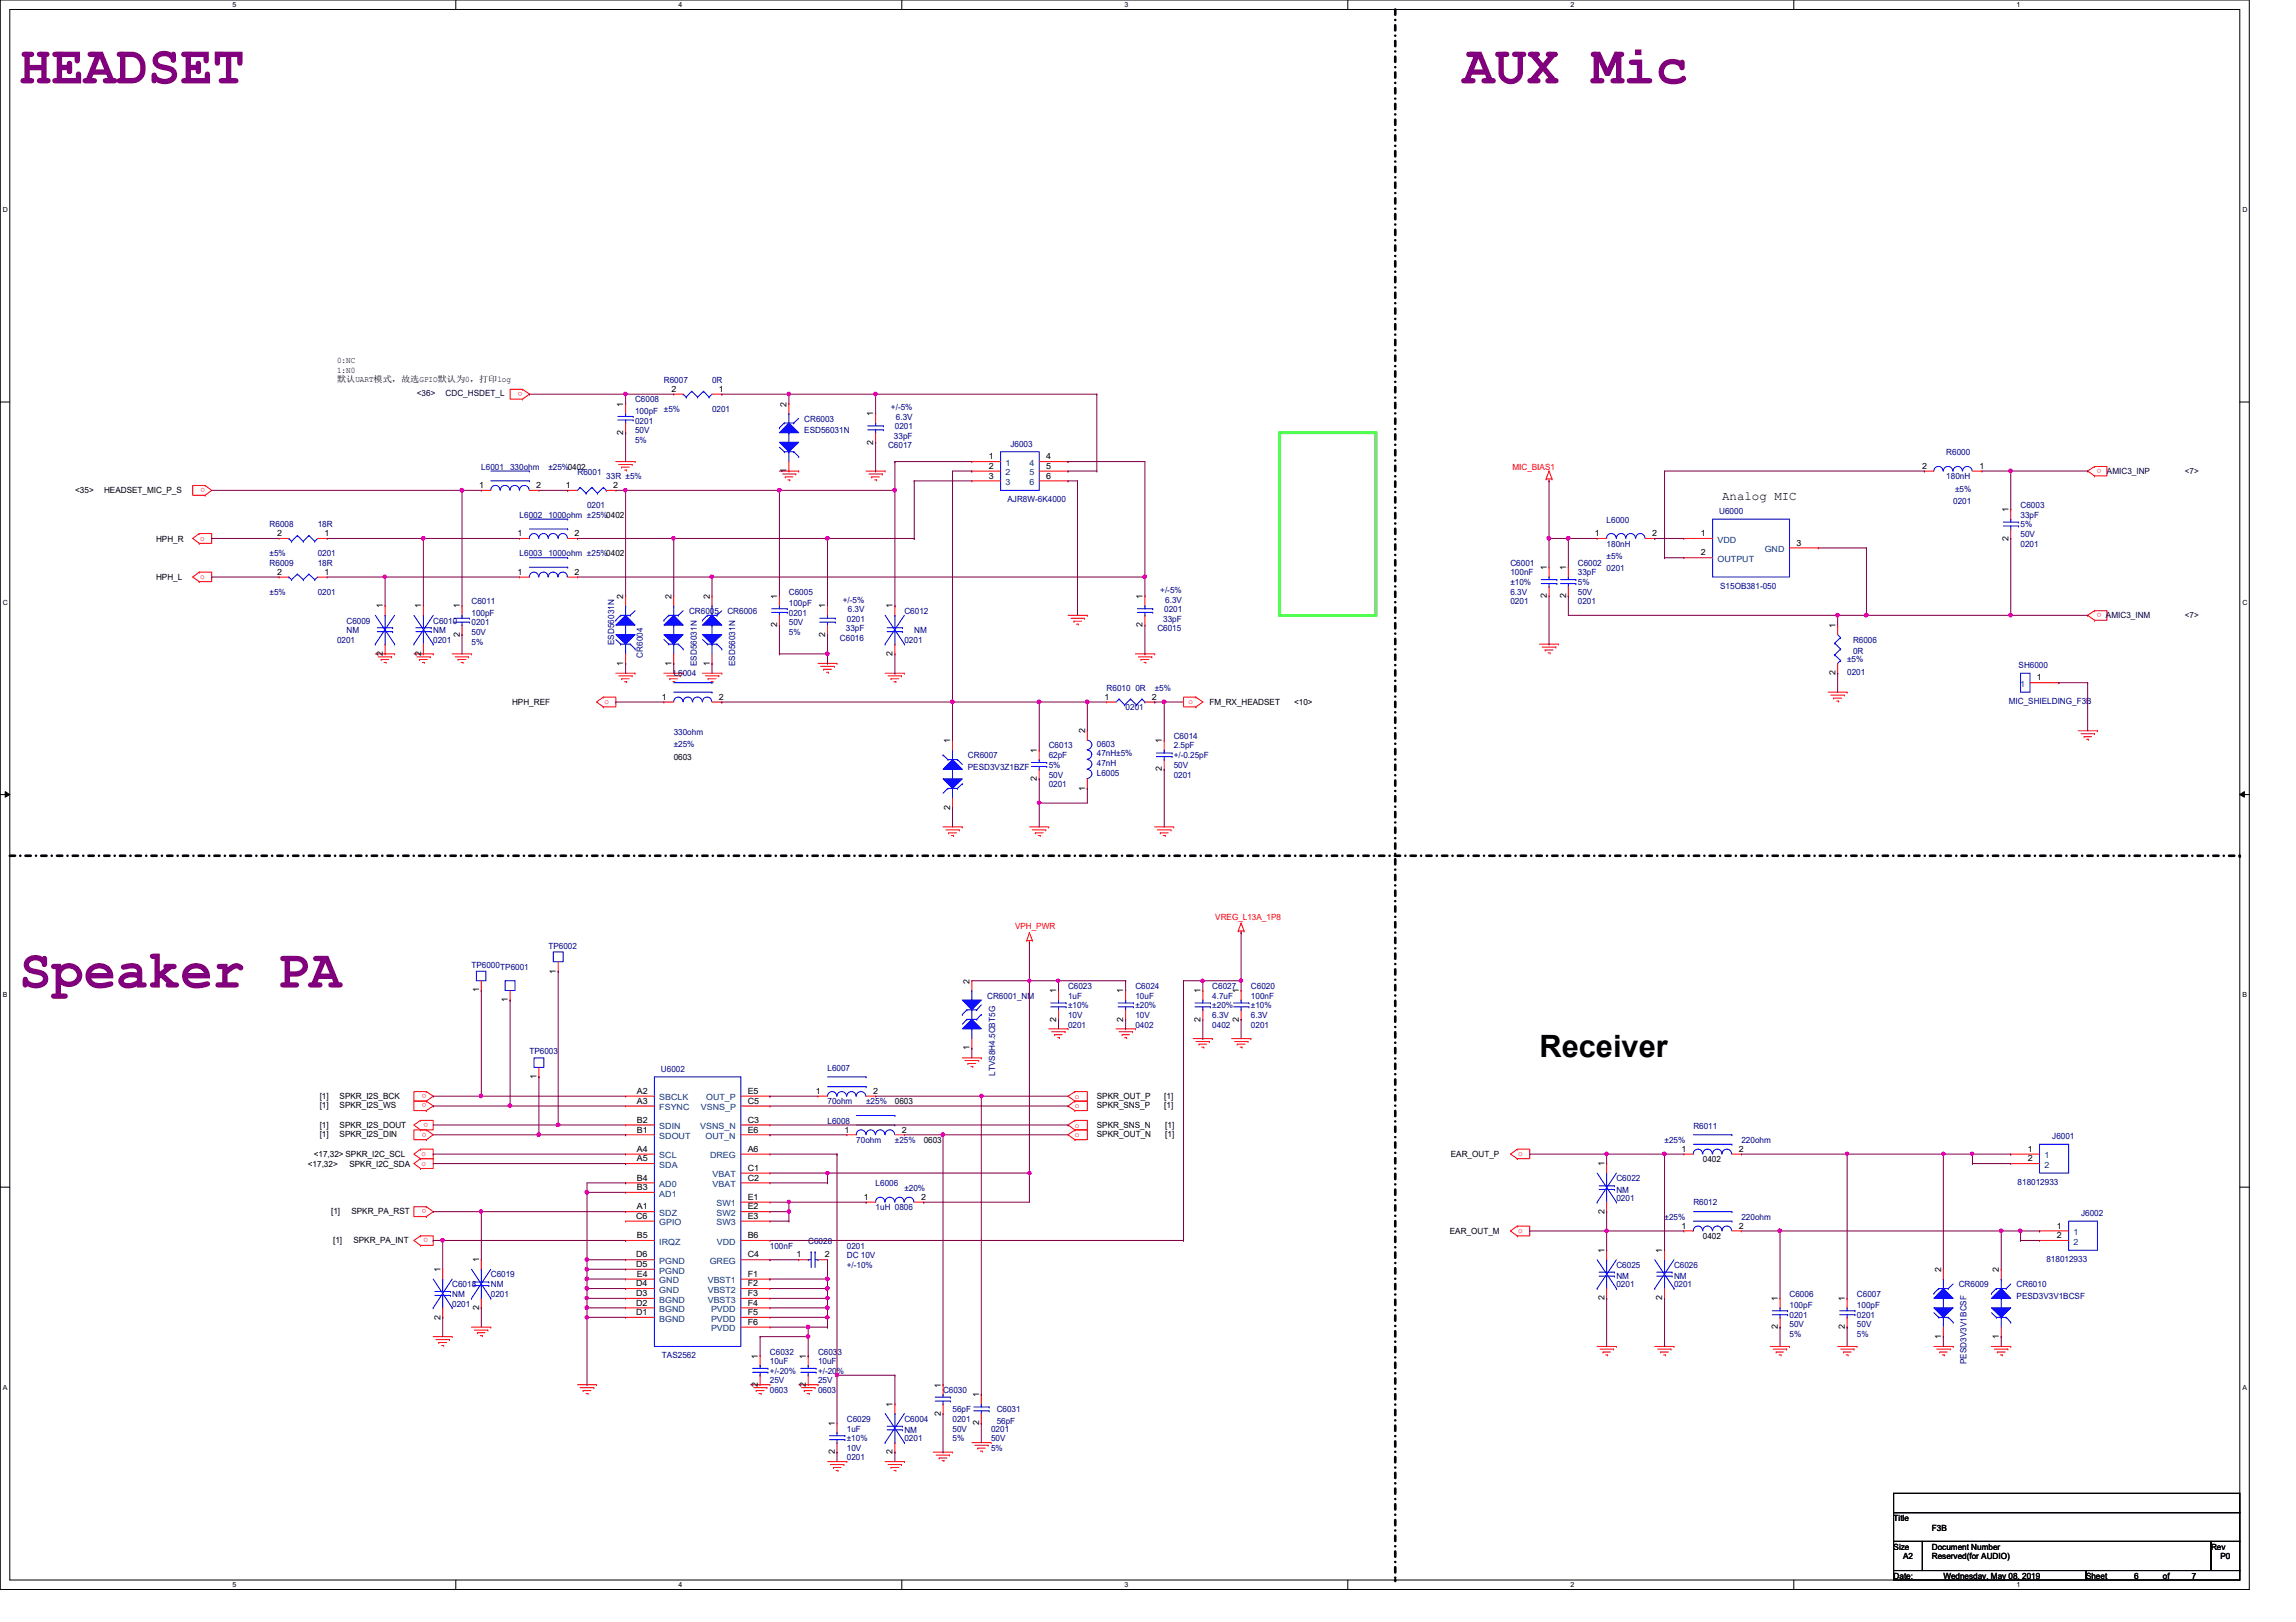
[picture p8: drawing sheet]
<svg xmlns="http://www.w3.org/2000/svg" width="297mm" height="210mm" viewBox="0 0 297 210" stroke-linecap="round" stroke-linejoin="round" font-family="sans-serif">
<defs><g id="words">
<g font-size="6.9" fill="#800080">
<text x="2.5" y="10.8">HEADSET</text>
<text x="189.2" y="10.8">AUX Mic</text>
<text x="2.5" y="127.8">Speaker PA</text>
</g>
<text font-size="4" x="199.2" y="136.8">Receiver</text>
<text font-size="1.6" x="222.8" y="64.7">Analog MIC</text>
<g font-size="1.1">
<text x="43.6" y="46.9">0:NC</text>
<text x="43.6" y="48.2">1:N0</text>
<text x="43.6" y="49.4">默默UART模模，故故GPIO默默默0，打打log</text>
<text x="80.6" y="52.6" transform="rotate(-90 80.6 52.6)">1</text>
<text x="86.9" y="50.7">2</text>
<text x="93" y="50.7">1</text>
<text x="101.8" y="52.6" transform="rotate(-90 101.8 52.6)">2</text>
<text x="113" y="53.8" transform="rotate(-90 113 53.8)">1</text>
<text x="80.6" y="56.3" transform="rotate(-90 80.6 56.3)">2</text>
<text x="113" y="57.5" transform="rotate(-90 113 57.5)">2</text>
<text x="127.9" y="59.4">1</text>
<text x="135.3" y="59.4">4</text>
<text x="9.7" y="63.8">&lt;35&gt;</text>
<text x="13.5" y="63.8">HEADSET_MIC_P_S</text>
<text x="62" y="63.2">1</text>
<text x="69.4" y="63.2">2</text>
<text x="73.2" y="63.2">1</text>
<text x="79.3" y="63.2">2</text>
<text x="101.8" y="61.3" transform="rotate(-90 101.8 61.3)">1</text>
<text x="127.9" y="60.7">2</text>
<text x="127.9" y="61.9">3</text>
<text x="135.3" y="60.7">5</text>
<text x="135.3" y="61.9">6</text>
<text x="248.7" y="60.7">2</text>
<text x="256.1" y="60.7">1</text>
<text x="20.2" y="70.1">HPH_R</text>
<text x="35.9" y="69.4">2</text>
<text x="42" y="69.4">1</text>
<text x="67" y="69.4">1</text>
<text x="74.3" y="69.4">2</text>
<text x="206.3" y="69.4">1</text>
<text x="213.7" y="69.4">2</text>
<text x="220" y="69.4">1</text>
<text x="220" y="71.9">2</text>
<text x="232.4" y="70.6">3</text>
<text x="259.8" y="70" transform="rotate(-90 259.8 70)">2</text>
<text x="259.8" y="66.3" transform="rotate(-90 259.8 66.3)">1</text>
<text x="20.2" y="75.1">HPH_L</text>
<text x="35.9" y="74.4">2</text>
<text x="42" y="74.4">1</text>
<text x="67" y="74.4">1</text>
<text x="74.3" y="74.4">2</text>
<text x="80.6" y="77.5" transform="rotate(-90 80.6 77.5)">2</text>
<text x="86.9" y="77.5" transform="rotate(-90 86.9 77.5)">2</text>
<text x="91.8" y="77.5" transform="rotate(-90 91.8 77.5)">2</text>
<text x="100.5" y="77.5" transform="rotate(-90 100.5 77.5)">1</text>
<text x="147.8" y="77.5" transform="rotate(-90 147.8 77.5)">1</text>
<text x="200.1" y="77.4" transform="rotate(-90 200.1 77.4)">2</text>
<text x="200.1" y="73.8" transform="rotate(-90 200.1 73.8)">1</text>
<text x="202.6" y="77.4" transform="rotate(-90 202.6 77.4)">2</text>
<text x="202.6" y="73.8" transform="rotate(-90 202.6 73.8)">1</text>
<text x="49.5" y="78.7" transform="rotate(-90 49.5 78.7)">1</text>
<text x="54.5" y="78.7" transform="rotate(-90 54.5 78.7)">1</text>
<text x="59.5" y="82.4" transform="rotate(-90 59.5 82.4)">2</text>
<text x="59.5" y="78.7" transform="rotate(-90 59.5 78.7)">1</text>
<text x="100.5" y="81.2" transform="rotate(-90 100.5 81.2)">2</text>
<text x="106.8" y="82.4" transform="rotate(-90 106.8 82.4)">2</text>
<text x="106.8" y="78.7" transform="rotate(-90 106.8 78.7)">1</text>
<text x="115.5" y="78.7" transform="rotate(-90 115.5 78.7)">1</text>
<text x="147.8" y="81.2" transform="rotate(-90 147.8 81.2)">2</text>
<text x="237.4" y="81.2" transform="rotate(-90 237.4 81.2)">1</text>
<text x="49.5" y="84.9" transform="rotate(-90 49.5 84.9)">2</text>
<text x="54.5" y="84.9" transform="rotate(-90 54.5 84.9)">2</text>
<text x="80.6" y="86.1" transform="rotate(-90 80.6 86.1)">1</text>
<text x="86.9" y="86.1" transform="rotate(-90 86.9 86.1)">1</text>
<text x="91.8" y="86.1" transform="rotate(-90 91.8 86.1)">1</text>
<text x="115.5" y="84.9" transform="rotate(-90 115.5 84.9)">2</text>
<text x="237.4" y="87.4" transform="rotate(-90 237.4 87.4)">2</text>
<text x="263.5" y="88.1">1</text>
<text x="66.2" y="91.3">HPH_REF</text>
<text x="85.6" y="90.6">1</text>
<text x="93" y="90.6">2</text>
<text x="140.4" y="94.9" transform="rotate(-90 140.4 94.9)">2</text>
<text x="142.9" y="90.6">1</text>
<text x="149" y="90.6">2</text>
<text x="156.5" y="91.3">FM_RX_HEADSET</text>
<text x="167.4" y="91.3">&lt;10&gt;</text>
<text x="87.2" y="98.4">0603</text>
<text x="122.9" y="96.2" transform="rotate(-90 122.9 96.2)">1</text>
<text x="134.2" y="101.1" transform="rotate(-90 134.2 101.1)">2</text>
<text x="134.2" y="97.4" transform="rotate(-90 134.2 97.4)">1</text>
<text x="150.3" y="99.8" transform="rotate(-90 150.3 99.8)">2</text>
<text x="150.3" y="96.2" transform="rotate(-90 150.3 96.2)">1</text>
<text x="122.9" y="104.8" transform="rotate(-90 122.9 104.8)">2</text>
<text x="140.4" y="102.3" transform="rotate(-90 140.4 102.3)">1</text>
<text x="71.9" y="126" transform="rotate(-90 71.9 126)">1</text>
<text x="62" y="128.4" transform="rotate(-90 62 128.4)">1</text>
<text x="65.7" y="129.7" transform="rotate(-90 65.7 129.7)">1</text>
<text x="125.4" y="127.3" transform="rotate(-90 125.4 127.3)">2</text>
<text x="136.6" y="128.5" transform="rotate(-90 136.6 128.5)">1</text>
<text x="145.3" y="128.5" transform="rotate(-90 145.3 128.5)">1</text>
<text x="155.3" y="128.5" transform="rotate(-90 155.3 128.5)">1</text>
<text x="160.3" y="128.5" transform="rotate(-90 160.3 128.5)">1</text>
<text x="125.4" y="135.9" transform="rotate(-90 125.4 135.9)">1</text>
<text x="136.6" y="132.2" transform="rotate(-90 136.6 132.2)">2</text>
<text x="145.3" y="132.2" transform="rotate(-90 145.3 132.2)">2</text>
<text x="155.3" y="132.2" transform="rotate(-90 155.3 132.2)">2</text>
<text x="160.3" y="132.2" transform="rotate(-90 160.3 132.2)">2</text>
<text x="41.4" y="143.4">[1]</text>
<text x="41.4" y="142.2">[1]</text>
<text x="43.9" y="143.4">SPKR_I2S_WS</text>
<text x="43.9" y="142.2">SPKR_I2S_BCK</text>
<text x="69.4" y="139.7" transform="rotate(-90 69.4 139.7)">1</text>
<text x="82.4" y="142.8">A3</text>
<text x="82.4" y="141.6">A2</text>
<text x="96.7" y="141.6">E5</text>
<text x="96.7" y="142.8">C5</text>
<text x="105.5" y="141.6">1</text>
<text x="112.9" y="141.6">2</text>
<text x="115.8" y="142.9">0603</text>
<text x="141.9" y="142.2">SPKR_OUT_P</text>
<text x="141.9" y="143.4">SPKR_SNS_P</text>
<text x="150.6" y="143.4">[1]</text>
<text x="150.6" y="142.2">[1]</text>
<text x="40.6" y="149.8">&lt;17,32&gt; SPKR_I2C_SCL</text>
<text x="41.4" y="145.9">[1]</text>
<text x="41.4" y="147.2">[1]</text>
<text x="43.9" y="145.9">SPKR_I2S_DOUT</text>
<text x="43.9" y="147.2">SPKR_I2S_DIN</text>
<text x="82.4" y="149.1">A4</text>
<text x="82.4" y="145.3">B2</text>
<text x="82.4" y="146.6">B1</text>
<text x="96.7" y="149.1">A6</text>
<text x="96.7" y="146.6">E6</text>
<text x="96.7" y="145.3">C3</text>
<text x="109.3" y="146.6">1</text>
<text x="116.7" y="146.6">2</text>
<text x="119.5" y="147.9">0603</text>
<text x="141.9" y="145.9">SPKR_SNS_N</text>
<text x="141.9" y="147.2">SPKR_OUT_N</text>
<text x="150.7" y="145.9">[1]</text>
<text x="150.7" y="147.2">[1]</text>
<text x="187.7" y="149.8">EAR_OUT_P</text>
<text x="217.5" y="149.1">1</text>
<text x="225" y="149.1">2</text>
<text x="262.3" y="149.1">1</text>
<text x="39.8" y="151">&lt;17,32&gt;</text>
<text x="45.2" y="151">SPKR_I2C_SDA</text>
<text x="82.4" y="152.8">B4</text>
<text x="82.4" y="154">B3</text>
<text x="82.4" y="150.3">A5</text>
<text x="96.7" y="151.5">C1</text>
<text x="96.7" y="152.8">C2</text>
<text x="96.7" y="155.3">E1</text>
<text x="111.8" y="155.3">1</text>
<text x="119.2" y="155.3">2</text>
<text x="207.6" y="150.9" transform="rotate(-90 207.6 150.9)">1</text>
<text x="220.3" y="150.4">0402</text>
<text x="262.3" y="150.3">2</text>
<text x="42.8" y="157.1">[1]</text>
<text x="43.1" y="160.9">[1]</text>
<text x="45.5" y="157.1">SPKR_PA_RST</text>
<text x="45.7" y="160.9">SPKR_PA_INT</text>
<text x="82.3" y="157.7">C6</text>
<text x="82.4" y="160.2">B5</text>
<text x="82.4" y="156.5">A1</text>
<text x="96.7" y="160.2">B6</text>
<text x="96.7" y="156.5">E2</text>
<text x="96.7" y="157.7">E3</text>
<text x="187.6" y="159.7">EAR_OUT_M</text>
<text x="207.6" y="157.1" transform="rotate(-90 207.6 157.1)">2</text>
<text x="217.5" y="159">1</text>
<text x="220.3" y="160.4">0402</text>
<text x="225" y="159">2</text>
<text x="266.1" y="159">1</text>
<text x="266.1" y="160.2">2</text>
<text x="57" y="164.6" transform="rotate(-90 57 164.6)">1</text>
<text x="62" y="163.4" transform="rotate(-90 62 163.4)">1</text>
<text x="82.3" y="167.7">D3</text>
<text x="82.3" y="166.5">D4</text>
<text x="82.3" y="164">D5</text>
<text x="82.3" y="162.7">D6</text>
<text x="82.4" y="165.2">E4</text>
<text x="96.7" y="162.7">C4</text>
<text x="96.7" y="165.2">F1</text>
<text x="96.7" y="166.5">F2</text>
<text x="96.7" y="167.7">F3</text>
<text x="103" y="162.7">1</text>
<text x="106.7" y="162.7">2</text>
<text x="207.6" y="162.1" transform="rotate(-90 207.6 162.1)">1</text>
<text x="215.1" y="162.1" transform="rotate(-90 215.1 162.1)">1</text>
<text x="251.1" y="164.6" transform="rotate(-90 251.1 164.6)">2</text>
<text x="258.6" y="164.6" transform="rotate(-90 258.6 164.6)">2</text>
<text x="57" y="170.8" transform="rotate(-90 57 170.8)">2</text>
<text x="62" y="169.5" transform="rotate(-90 62 169.5)">2</text>
<text x="82.3" y="170.2">D1</text>
<text x="82.3" y="169">D2</text>
<text x="96.7" y="169">F4</text>
<text x="96.7" y="170.2">F5</text>
<text x="96.7" y="171.4">F6</text>
<text x="207.6" y="168.3" transform="rotate(-90 207.6 168.3)">2</text>
<text x="215.1" y="168.3" transform="rotate(-90 215.1 168.3)">2</text>
<text x="230" y="172" transform="rotate(-90 230 172)">2</text>
<text x="230" y="168.4" transform="rotate(-90 230 168.4)">1</text>
<text x="238.7" y="172" transform="rotate(-90 238.7 172)">2</text>
<text x="238.7" y="168.4" transform="rotate(-90 238.7 168.4)">1</text>
<text x="251.1" y="173.3" transform="rotate(-90 251.1 173.3)">1</text>
<text x="258.6" y="173.3" transform="rotate(-90 258.6 173.3)">1</text>
<text x="98" y="179.5" transform="rotate(-90 98 179.5)">2</text>
<text x="98" y="175.8" transform="rotate(-90 98 175.8)">1</text>
<text x="104.3" y="179.5" transform="rotate(-90 104.3 179.5)">2</text>
<text x="104.3" y="175.8" transform="rotate(-90 104.3 175.8)">1</text>
<text x="121.7" y="179.6" transform="rotate(-90 121.7 179.6)">1</text>
<text x="108" y="184.5" transform="rotate(-90 108 184.5)">1</text>
<text x="115.5" y="182" transform="rotate(-90 115.5 182)">1</text>
<text x="121.7" y="183.2" transform="rotate(-90 121.7 183.2)">2</text>
<text x="126.7" y="184.4" transform="rotate(-90 126.7 184.4)">2</text>
<text x="126.7" y="180.8" transform="rotate(-90 126.7 180.8)">1</text>
<text x="108" y="188.2" transform="rotate(-90 108 188.2)">2</text>
<text x="115.5" y="188.2" transform="rotate(-90 115.5 188.2)">2</text>
<text x="245" y="196.8">Title</text>
<text x="245" y="200.5">Size</text>
<text x="246.2" y="201.8">A2</text>
<text x="249.9" y="200.5">Document Number</text>
<text x="249.9" y="201.8">Reserved(for AUDIO)</text>
<text x="249.9" y="198.1">F3B</text>
<text x="286" y="200.5">Rev</text>
<text x="287.3" y="201.8">P0</text>
<text x="245" y="204.3">Date:</text>
<text x="251.4" y="204.3">Wednesday, May 08, 2019</text>
<text x="269.9" y="204.3">Sheet</text>
<text x="276.1" y="204.3">6</text>
<text x="279.8" y="204.3">of</text>
<text x="283.5" y="204.3">7</text>
</g>
<g font-size="1.1" fill="#000040">
<text x="53.9" y="51.3">&lt;36&gt;</text>
<text x="57.7" y="51.3">CDC_HSDET_L</text>
<text x="272.6" y="61.3">AMIC3_INP</text>
<text x="282.7" y="61.3">&lt;7&gt;</text>
<text x="272.5" y="80">AMIC3_INM</text>
<text x="282.7" y="80">&lt;7&gt;</text>
</g>
<g font-size="1.1" fill="#f00">
<text x="67.6" y="50.7" transform="rotate(180 67.6 50.7)">o</text>
<text x="26.5" y="63.2" transform="rotate(180 26.5 63.2)">o</text>
<text x="195.7" y="60.8">MIC_BIAS1</text>
<text x="271.9" y="60.7" transform="rotate(180 271.9 60.7)">o</text>
<text x="25.9" y="70">o</text>
<text x="25.9" y="75">o</text>
<text x="271.9" y="79.3" transform="rotate(180 271.9 79.3)">o</text>
<text x="78.2" y="91.1">o</text>
<text x="153.8" y="91.1">o</text>
<text x="157.2" y="119">VREG_L13A_1P8</text>
<text x="131.3" y="120.3">VPH_PWR</text>
<text x="55.2" y="142.8" transform="rotate(180 55.2 142.8)">o</text>
<text x="55.2" y="141.6" transform="rotate(180 55.2 141.6)">o</text>
<text x="139.1" y="142.2">o</text>
<text x="139.1" y="143.4">o</text>
<text x="54.5" y="149.6">o</text>
<text x="55.2" y="146.6" transform="rotate(180 55.2 146.6)">o</text>
<text x="55.4" y="145.3" transform="rotate(180 55.4 145.3)">o</text>
<text x="139.1" y="145.9">o</text>
<text x="139.1" y="147.2">o</text>
<text x="196.4" y="149.6">o</text>
<text x="54.5" y="150.9">o</text>
<text x="55.2" y="156.5" transform="rotate(180 55.2 156.5)">o</text>
<text x="55.4" y="160.2" transform="rotate(180 55.4 160.2)">o</text>
<text x="196.4" y="159.6">o</text>
</g>
<g font-size="1.1" fill="#000080">
<text x="82.2" y="52.1">C6008</text>
<text x="82.2" y="53.6">100pF ±5%</text>
<text x="85.9" y="49.6">R6007</text>
<text x="92.1" y="49.6">0R</text>
<text x="92.1" y="53.3">0201</text>
<text x="115.3" y="53.1">+/-5%</text>
<text x="82.2" y="54.8">0201</text>
<text x="82.2" y="56">50V</text>
<text x="82.2" y="57.3">5%</text>
<text x="104.1" y="54.6">CR6003</text>
<text x="104.1" y="56">ESD56031N</text>
<text x="114.9" y="58">C6017</text>
<text x="115.7" y="56.8">33pF</text>
<text x="115.8" y="55.5">0201</text>
<text x="115.9" y="54.3">6.3V</text>
<text x="130.7" y="57.8">J6003</text>
<text x="251.8" y="58.9">R6000</text>
<text x="62.3" y="60.8">L6001</text>
<text x="66" y="60.8">330ohm</text>
<text x="70.9" y="60.8">±25%0402</text>
<text x="74.7" y="61.4">R6001</text>
<text x="75.9" y="65.7">0201</text>
<text x="78.4" y="62">33R ±5%</text>
<text x="130.3" y="65">AJR8W-6K4000</text>
<text x="251.8" y="62">180nH</text>
<text x="252.7" y="65.3">0201</text>
<text x="252.9" y="63.6">±5%</text>
<text x="261.4" y="65.7">C6003</text>
<text x="34.9" y="68.2">R6008</text>
<text x="34.9" y="72">±5%</text>
<text x="41.1" y="68.2">18R</text>
<text x="41.1" y="72">0201</text>
<text x="67.2" y="72">L6003</text>
<text x="67.2" y="67">L6002</text>
<text x="70.9" y="72">1000ohm ±25%0402</text>
<text x="70.9" y="67">1000ohm ±25%0402</text>
<text x="207.9" y="67.6">L6000</text>
<text x="207.9" y="70.7">180nH</text>
<text x="222.4" y="66.5">U6000</text>
<text x="261.4" y="67">33pF</text>
<text x="261.4" y="70.7">0201</text>
<text x="261.4" y="69.5">50V</text>
<text x="261.4" y="68.2">5%</text>
<text x="34.9" y="73.2">R6009</text>
<text x="34.9" y="77">±5%</text>
<text x="41.1" y="73.2">18R</text>
<text x="41.1" y="77">0201</text>
<text x="102.1" y="77">C6005</text>
<text x="109" y="78">+/-5%</text>
<text x="150.1" y="76.7">+/-5%</text>
<text x="150.7" y="78">6.3V</text>
<text x="195.4" y="73.2">C6001</text>
<text x="195.4" y="74.5">100nF</text>
<text x="195.4" y="77">6.3V</text>
<text x="195.4" y="75.7">±10%</text>
<text x="204.1" y="73.2">C6002</text>
<text x="204.1" y="74.5">33pF</text>
<text x="204.1" y="77">50V</text>
<text x="204.1" y="75.7">5%</text>
<text x="207.9" y="72.3">±5%</text>
<text x="207.9" y="74">0201</text>
<text x="222.5" y="76.2">S15OB381-050</text>
<text x="43.6" y="83.2">0201</text>
<text x="44.8" y="80.7">C6009</text>
<text x="44.8" y="82">NM</text>
<text x="56" y="80.7">C6010</text>
<text x="56" y="82">NM</text>
<text x="56" y="83.2">0201</text>
<text x="61" y="78.2">C6011</text>
<text x="61" y="79.7">100pF</text>
<text x="61" y="80.9">0201</text>
<text x="61" y="82.2">50V</text>
<text x="61" y="83.4">5%</text>
<text x="79.5" y="83.5" transform="rotate(-90 79.5 83.5)">ESD56031N</text>
<text x="89.2" y="79.5">CR6005</text>
<text x="94.1" y="79.5">CR6006</text>
<text x="102.1" y="78.4">100pF</text>
<text x="102.1" y="79.7">0201</text>
<text x="102.1" y="80.9">50V</text>
<text x="102.1" y="82.2">5%</text>
<text x="108.7" y="82.9">C6016</text>
<text x="109.4" y="81.7">33pF</text>
<text x="109.6" y="80.4">0201</text>
<text x="109.7" y="79.2">6.3V</text>
<text x="117" y="79.5">C6012</text>
<text x="117" y="83.2">0201</text>
<text x="118.3" y="82">NM</text>
<text x="149.7" y="81.7">C6015</text>
<text x="150.5" y="80.4">33pF</text>
<text x="150.6" y="79.2">0201</text>
<text x="195.4" y="78.2">0201</text>
<text x="204.1" y="78.2">0201</text>
<text x="239.7" y="83.2">R6006</text>
<text x="83.2" y="85.1" transform="rotate(-90 83.2 85.1)">CR6004</text>
<text x="87.2" y="87.5">L6004</text>
<text x="90.2" y="86.2" transform="rotate(-90 90.2 86.2)">ESD56031N</text>
<text x="95.1" y="86.2" transform="rotate(-90 95.1 86.2)">ESD56031N</text>
<text x="143.2" y="89.4">R6010 0R</text>
<text x="149.4" y="89.4">±5%</text>
<text x="239" y="85.7">±5%</text>
<text x="239" y="87.3">0201</text>
<text x="239.7" y="84.7">0R</text>
<text x="261.2" y="86.4">SH6000</text>
<text x="87.2" y="95.1">330ohm</text>
<text x="145.6" y="91.9">0201</text>
<text x="151.8" y="95.6">C6014</text>
<text x="259.9" y="91.1">MIC_SHIELDING_F3B</text>
<text x="87.2" y="96.7">±25%</text>
<text x="125.2" y="98.1">CR6007</text>
<text x="125.2" y="99.6">PESD3V3Z1BZF</text>
<text x="135.7" y="96.9">C6013</text>
<text x="135.7" y="98.1">62pF</text>
<text x="135.7" y="101.9">0201</text>
<text x="135.7" y="100.6">50V</text>
<text x="135.7" y="99.4">5%</text>
<text x="141.9" y="100.4">L6005</text>
<text x="141.9" y="99.1">47nH</text>
<text x="141.9" y="97.9">47nH±5%</text>
<text x="141.9" y="96.6">0603</text>
<text x="151.8" y="96.9">2.5pF</text>
<text x="151.8" y="100.6">0201</text>
<text x="151.8" y="99.4">50V</text>
<text x="151.8" y="98.1">+/-0.25pF</text>
<text x="61" y="125.3">TP6000TP6001</text>
<text x="70.9" y="122.8">TP6002</text>
<text x="127.7" y="129.2">CR6001_NM</text>
<text x="138.2" y="128">C6023</text>
<text x="138.2" y="129.2">1uF</text>
<text x="138.2" y="131.7">10V</text>
<text x="138.2" y="130.5">±10%</text>
<text x="146.9" y="128">C6024</text>
<text x="146.9" y="129.2">10uF</text>
<text x="146.9" y="131.7">10V</text>
<text x="146.9" y="130.5">±20%</text>
<text x="156.8" y="128">C6027</text>
<text x="156.8" y="129.2">4.7uF</text>
<text x="156.8" y="131.7">6.3V</text>
<text x="156.8" y="130.5">±20%</text>
<text x="161.8" y="128">C6020</text>
<text x="161.8" y="129.2">100nF</text>
<text x="161.8" y="131.7">6.3V</text>
<text x="161.8" y="130.5">±10%</text>
<text x="68.5" y="136.4">TP6003</text>
<text x="138.2" y="133">0201</text>
<text x="146.9" y="133">0402</text>
<text x="156.8" y="133">0402</text>
<text x="161.8" y="133">0201</text>
<text x="85.5" y="138.7">U6002</text>
<text x="107.1" y="138.6">L6007</text>
<text x="107.1" y="142.9">70ohm</text>
<text x="112.1" y="142.9">±25%</text>
<text x="128.7" y="139.2" transform="rotate(-90 128.7 139.2)">LTVS8H4.5CBT5G</text>
<text x="107.1" y="145.4">L6008</text>
<text x="110.8" y="147.9">70ohm</text>
<text x="115.8" y="147.9">±25%</text>
<text x="215.3" y="147.9">±25%</text>
<text x="219.1" y="146">R6011</text>
<text x="225.3" y="147.9">220ohm</text>
<text x="265.5" y="147.4">J6001</text>
<text x="113.3" y="153.5">L6006</text>
<text x="117" y="154.1">±20%</text>
<text x="209.1" y="152.9">C6022</text>
<text x="209.1" y="154.4">NM</text>
<text x="209.1" y="155.4">0201</text>
<text x="219.1" y="156">R6012</text>
<text x="261" y="153.4">818012933</text>
<text x="99.6" y="161.6">100nF</text>
<text x="104.6" y="161">C6028</text>
<text x="109.6" y="161.6">0201</text>
<text x="113.3" y="156.6">1uH 0806</text>
<text x="215.3" y="157.9">±25%</text>
<text x="225.3" y="157.9">220ohm</text>
<text x="269.2" y="157.4">J6002</text>
<text x="58.5" y="166.6">C6018</text>
<text x="58.5" y="167.8">NM</text>
<text x="63.5" y="165.3">C6019</text>
<text x="63.5" y="166.6">NM</text>
<text x="63.5" y="167.8">0201</text>
<text x="109.6" y="162.9">DC 10V</text>
<text x="109.6" y="164.1">+/-10%</text>
<text x="209.1" y="164.1">C6025</text>
<text x="209.1" y="165.6">NM</text>
<text x="209.1" y="166.6">0201</text>
<text x="216.6" y="164.1">C6026</text>
<text x="216.6" y="165.6">NM</text>
<text x="216.6" y="166.6">0201</text>
<text x="231.5" y="167.8">C6006</text>
<text x="240.2" y="167.8">C6007</text>
<text x="253.4" y="166.6">CR6009</text>
<text x="260.9" y="166.6">CR6010</text>
<text x="264.7" y="163.3">818012933</text>
<text x="58.5" y="169.1">0201</text>
<text x="231.5" y="169.3">100pF</text>
<text x="231.5" y="170.6">0201</text>
<text x="231.5" y="171.8">50V</text>
<text x="231.5" y="173.1">5%</text>
<text x="240.2" y="169.3">100pF</text>
<text x="240.2" y="170.6">0201</text>
<text x="240.2" y="171.8">50V</text>
<text x="240.2" y="173.1">5%</text>
<text x="260.9" y="168.1">PESD3V3V1BCSF</text>
<text x="85.6" y="175.8">TAS2562</text>
<text x="99.6" y="175.3">C6032</text>
<text x="99.6" y="176.5">10uF</text>
<text x="99.6" y="179">25V</text>
<text x="99.6" y="177.8">+/-20%</text>
<text x="105.8" y="175.3">C6033</text>
<text x="105.8" y="176.5">10uF</text>
<text x="105.8" y="179">25V</text>
<text x="105.8" y="177.8">+/-20%</text>
<text x="254.4" y="176.6" transform="rotate(-90 254.4 176.6)">PESD3V3V1BCSF</text>
<text x="99.6" y="180.3">0603</text>
<text x="105.8" y="180.3">0603</text>
<text x="109.6" y="184">C6029</text>
<text x="109.6" y="185.3">1uF</text>
<text x="117" y="184">C6004</text>
<text x="117" y="185.5">NM</text>
<text x="122" y="180.3">C6030</text>
<text x="123.2" y="182.8">56pF</text>
<text x="123.2" y="184">0201</text>
<text x="123.2" y="185.3">50V</text>
<text x="128.2" y="185.3">0201</text>
<text x="128.9" y="182.8">C6031</text>
<text x="128.9" y="184.2">56pF</text>
<text x="109.6" y="189">0201</text>
<text x="109.6" y="187.7">10V</text>
<text x="109.6" y="186.5">±10%</text>
<text x="117" y="186.5">0201</text>
<text x="123.2" y="186.5">5%</text>
<text x="128.2" y="186.5">50V</text>
<text x="128.2" y="187.7">5%</text>
</g>
<g font-size="1.1" fill="#004080">
<text x="130.1" y="60.3">1</text>
<text x="130.1" y="61.5">2</text>
<text x="130.1" y="62.8">3</text>
<text x="133.2" y="60.3">4</text>
<text x="133.2" y="61.5">5</text>
<text x="133.2" y="62.8">6</text>
<text x="222.2" y="70.2">VDD</text>
<text x="228.3" y="71.5">GND</text>
<text x="222.2" y="72.7">OUTPUT</text>
<text x="261.4" y="88.9">1</text>
<text x="85.3" y="143.7">FSYNC</text>
<text x="85.3" y="142.4">SBCLK</text>
<text x="90.7" y="143.7">VSNS_P</text>
<text x="91.4" y="142.4">OUT_P</text>
<text x="85.3" y="149.9">SCL</text>
<text x="85.3" y="146.1">SDIN</text>
<text x="85.3" y="147.4">SDOUT</text>
<text x="90.6" y="146.1">VSNS_N</text>
<text x="91.3" y="147.4">OUT_N</text>
<text x="91.9" y="149.9">DREG</text>
<text x="264.5" y="149.9">1</text>
<text x="85.3" y="153.6">AD0</text>
<text x="85.3" y="154.9">AD1</text>
<text x="85.3" y="151.1">SDA</text>
<text x="92.2" y="152.4">VBAT</text>
<text x="92.2" y="153.6">VBAT</text>
<text x="264.5" y="151.1">2</text>
<text x="85.3" y="161.1">IRQZ</text>
<text x="85.3" y="158.6">GPIO</text>
<text x="85.3" y="157.4">SDZ</text>
<text x="92.7" y="156.1">SW1</text>
<text x="92.7" y="157.4">SW2</text>
<text x="92.7" y="158.6">SW3</text>
<text x="92.7" y="161.1">VDD</text>
<text x="268.3" y="159.9">1</text>
<text x="268.3" y="161.1">2</text>
<text x="85.3" y="167.3">GND</text>
<text x="85.3" y="166.1">GND</text>
<text x="85.3" y="164.8">PGND</text>
<text x="85.3" y="163.6">PGND</text>
<text x="91.6" y="166.1">VBST1</text>
<text x="91.6" y="167.3">VBST2</text>
<text x="91.8" y="163.6">GREG</text>
<text x="85.3" y="171">BGND</text>
<text x="85.3" y="169.8">BGND</text>
<text x="85.3" y="168.6">BGND</text>
<text x="91.6" y="168.6">VBST3</text>
<text x="92" y="169.8">PVDD</text>
<text x="92" y="171">PVDD</text>
<text x="92" y="172.3">PVDD</text>
</g>
<g font-size=".9">
<text x="30.1" y=".9">5</text>
<text x="87.8" y=".9">4</text>
<text x="145.5" y=".9">3</text>
<text x="203.2" y=".9">2</text>
<text x="260.9" y=".9">1</text>
<text x=".4" y="27.4">D</text>
<text x="290.1" y="27.4">D</text>
<text x=".4" y="78.2">C</text>
<text x="290.1" y="78.2">C</text>
<text x=".4" y="129">B</text>
<text x="290.1" y="129">B</text>
<text x=".4" y="179.8">A</text>
<text x="290.1" y="179.8">A</text>
<text x="30.1" y="205.4">5</text>
<text x="87.8" y="205.4">4</text>
<text x="145.5" y="205.4">3</text>
<text x="203.2" y="205.4">2</text>
<text x="260.9" y="205.4">1</text>
</g>
</g></defs>
<path d="M0 0h291v205.7h-291zM1.3 1.2h288.5v203.3h-288.5z" fill="none" stroke="#000" stroke-width=".13"/>
<g fill="#fff">
<path d="M30.1 .1h.5v1h-.5z"/>
<path d="M30.1 204.6h.5v1h-.5z"/>
</g>
<path d="M59 0v1.2M59 204.5v1.2" fill="none" stroke="#000" stroke-width=".13"/>
<g fill="#fff">
<path d="M87.8 .1h.5v1h-.5z"/>
<path d="M87.8 204.6h.5v1h-.5z"/>
</g>
<path d="M116.7 0v1.2M116.7 204.5v1.2" fill="none" stroke="#000" stroke-width=".13"/>
<g fill="#fff">
<path d="M145.5 .1h.5v1h-.5z"/>
<path d="M145.5 204.6h.5v1h-.5z"/>
</g>
<path d="M174.4 0v1.2M174.4 204.5v1.2" fill="none" stroke="#000" stroke-width=".13"/>
<g fill="#fff">
<path d="M203.2 .1h.5v1h-.5z"/>
<path d="M203.2 204.6h.5v1h-.5z"/>
</g>
<path d="M232.1 0v1.2M232.1 204.5v1.2" fill="none" stroke="#000" stroke-width=".13"/>
<g fill="#fff">
<path d="M260.9 .1h.5v1h-.5z"/>
<path d="M260.9 204.6h.5v1h-.5z"/>
<path d="M.4 26.6h.6v1h-.6z"/>
<path d="M290.1 26.6h.6v1h-.6z"/>
<path d="M.4 77.4h.6v1h-.6z"/>
<path d="M290.1 77.4h.6v1h-.6z"/>
</g>
<path d="M0 52h1.3M289.8 52h1.2" fill="none" stroke="#000" stroke-width=".13"/>
<g fill="#fff">
<path d="M.4 128.2h.6v1h-.6z"/>
<path d="M290.1 128.2h.6v1h-.6z"/>
</g>
<path d="M0 102.8h1.3M.7 102.4l.6 .4-.6 .4zM289.8 102.8l.6-.4v.8zM289.8 102.8h1.2" fill="none" stroke="#000" stroke-width=".13"/>
<path d="M.7 102.4l.6 .4-.6 .4zM289.8 102.8l.6-.4v.8z" fill="#000"/>
<g fill="#fff">
<path d="M.4 179h.5v1h-.5z"/>
<path d="M290.1 179h.6v1h-.6z"/>
</g>
<path d="M0 153.6h1.3M289.8 153.6h1.2M245 193.3h44.8v2.4h-44.8zM245 195.7h44.8v3.8h-44.8zM245 199.5h3.7v3.7h-3.7zM248.7 199.5h37.3v3.7h-37.3zM286 199.5h3.8v3.7h-3.8zM245 203.2h24.9v1.3h-24.9zM269.9 203.2h19.9v1.3h-19.9z" fill="none" stroke="#000" stroke-width=".13"/>
<path d="M165.6 56h12.4v23.6h-12.4z" fill="none" stroke="#0f0" stroke-width=".34"/>
<path d="M180.5 1.2v203.3M1.3 110.7h288.5" fill="none" stroke="#000" stroke-width=".34" stroke-dasharray=".7 .7 0 .7"/>
<g fill="#000" stroke-dasharray=".7 .7 0 .7">
<circle cx="289.8" cy="110.7" r=".17"/>
<circle cx="180.5" cy="204.5" r=".17"/>
</g>
<g fill="none" stroke="#f00" stroke-width=".13">
<path d="M67.6 51.6h.1M67.6 50.4h.1M67.6 50.4h-1.6v1.2h1.6M67.6 50.4l.9 .6-.9 .6M79.7 59.7h2.5M82.2 59.7h.1M25.8 74h.1M25.8 75.3h.1M25.8 74h1.6v1.3h-1.6M25.8 69h.1M25.8 70.3h.1M25.8 69h1.6v1.3h-1.6"/>
<path d="M25.8 74l-.9 .7 .9 .6M25.8 69l-.9 .7 .9 .6M26.5 64.1h.1M26.5 62.8h.1M26.5 62.8h-1.6v1.3h1.6M26.5 62.8l.9 .7-.9 .6M80 60.1h1.8M80.4 60.5h.1M80.4 60.5h1M80.8 60.8h.3M81.1 60.8h.1M81.8 60.1h.1"/>
<path d="M100.8 61h2.5M101.2 61.3h1.8M101.6 61.7h.1M101.6 61.7h1M101.9 62.1h.3M102.2 62.1h.1M103 61.3h.1M103.3 61h.1M112.1 61h2.4M112.4 61.3h1.8M112.8 61.7h.1M112.8 61.7h1"/>
<path d="M113.2 62.1h.2M113.4 62.1h.1M114.2 61.3h.1M114.5 61h.1M138.2 79.6h2.5M140.7 79.6h.1M200 62h.1M200 62h.8M200.4 62.2h.1M200.4 61h.1M200.4 62v.2M200.4 61l.4 1"/>
<path d="M200.4 61l-.4 1M200.8 62h.1M271 79h.1M271 79h1.6v1.3h-1.6M271 61.6h.1M271 60.4h.1M271 60.4h1.6v1.2h-1.6M271 79l-.9 .6 .9 .7M271 60.4l-.9 .6 .9 .6M48.6 84.6h2.5M48.9 85h1.8M49.3 85.3h.1"/>
<path d="M49.3 85.3h1M49.7 85.7h.2M49.9 85.7h.1M50.7 85h.1M51.1 84.6h.1M53.5 84.6h2.5M53.9 85h1.8M54.3 85.3h.1M54.3 85.3h1M54.6 85.7h.3M54.9 85.7h.1M55.7 85h.1"/>
<path d="M56 84.6h.1M58.5 84.6h2.5M58.9 85h1.7M59.3 85.3h.1M59.3 85.3h1M59.6 85.7h.3M59.9 85.7h.1M60.6 85h.1M61 84.6h.1M78.1 90.2h.1M78.1 91.5h.1M78.1 90.2h1.6v1.3h-1.6"/>
<path d="M78.1 90.2l-.9 .6 .9 .7M79.7 87.1h2.5M80 87.5h1.8M80.4 87.8h.1M80.4 87.8h1M80.8 88.2h.3M81.1 88.2h.1M81.8 87.5h.1M82.2 87.1h.1M85.9 87.1h2.5M86.3 87.5h1.7M86.7 87.8h.1"/>
<path d="M86.7 87.8h.9M87 88.2h.3M87.3 88.2h.1M88 87.5h.1M88.4 87.1h.1M90.9 87.1h2.5M91.3 87.5h1.7M91.6 87.8h.1M91.6 87.8h1M92 88.2h.2M92.2 88.2h.1M93 87.5h.1"/>
<path d="M93.4 87.1h.1M105.8 85.9h2.5M106.2 86.2h1.7M106.5 86.6h.1M106.5 86.6h1.1M106.9 87h.3M107.2 87h.1M107.9 86.2h.1M108.3 85.9h.1M114.5 87.1h2.5M114.9 87.5h1.7M115.3 87.8h.1"/>
<path d="M115.3 87.8h1M115.7 88.2h.2M115.9 88.2h.1M116.6 87.5h.1M117 87.1h.1M138.6 80h1.7M138.9 80.4h.1M138.9 80.4h1M139.3 80.8h.2M139.5 80.8h.1M140.3 80h.1M146.9 84.6h2.5"/>
<path d="M147.3 85h1.7M147.6 85.3h.1M147.6 85.3h1M148 85.7h.2M148.2 85.7h.1M149 85h.1M149.4 84.6h.1M154.7 90.2h.1M154.7 91.5h.1M154.7 90.2h-1.6v1.3h1.6M154.7 90.2l.9 .6-.9 .7M199.2 83.4h2.4"/>
<path d="M199.5 83.7h1.8M199.9 84.1h.1M199.9 84.1h1M200.3 84.5h.2M200.5 84.5h.1M201.3 83.7h.1M201.6 83.4h.1M236.5 89.6h2.5M236.9 90h1.7M237.2 90.3h.1M237.2 90.3h1M237.6 90.7h.3"/>
<path d="M237.9 90.7h.1M238.6 90h.1M239 89.6h.1M268.9 94.6h2.5M269.2 95h1.8M269.6 95.3h.1M269.6 95.3h1M270 95.7h.2M270.2 95.7h.1M271 95h.1M271 80.3h.1M271.4 94.6h.1"/>
<path d="M122 107h2.5M122.4 107.4h1.7M122.7 107.8h.1M122.7 107.8h1M123.1 108.1h.3M123.4 108.1h.1M124.1 107.4h.1M124.5 107h.1M133.2 107h2.5M133.6 107.4h1.7M133.9 107.8h.1M133.9 107.8h1.1"/>
<path d="M134.3 108.1h.3M134.6 108.1h.1M135.3 107.4h.1M135.7 107h.1M149.4 107h2.4M149.7 107.4h1.8M150.1 107.8h.1M150.1 107.8h1M150.5 108.1h.2M150.7 108.1h.1M151.5 107.4h.1M151.8 107h.1"/>
<path d="M160.6 119.5h.1M160.6 119.5l.3 1M160.6 119.5l-.4 1M72.2 125.7h.1M72.2 124.5v1.2M124.5 136.9h2.5M124.8 137.2h1.8M125.2 137.6h.1M125.2 137.6h1M125.6 138h.3M125.9 138h.1M126.6 137.2h.1"/>
<path d="M127 136.9h.1M132.8 121.7h.1M132.8 121.7h.8M133.2 122h.1M133.2 120.7h.1M133.2 121.7v.3M133.2 120.7l-.4 1M133.2 120.7l.4 1M133.6 121.7h.1M135.7 133.1h2.5M136.1 133.5h1.7M136.4 133.9h.1"/>
<path d="M136.4 133.9h1M136.8 134.3h.3M137.1 134.3h.1M137.8 133.5h.1M138.2 133.1h.1M144.4 133.1h2.5M144.8 133.5h1.7M145.2 133.9h.1M145.2 133.9h.9M145.5 134.3h.3M145.8 134.3h.1M146.5 133.5h.1"/>
<path d="M146.9 133.1h.1M154.3 134.4h2.5M154.7 134.8h1.8M155.1 135.1h.1M155.1 135.1h1M155.5 135.5h.2M155.7 135.5h.1M156.5 134.8h.1M156.8 134.4h.1M159.3 134.4h2.5M159.7 134.8h1.8M160.1 135.1h.1"/>
<path d="M160.1 135.1h1M160.2 120.5h.1M160.2 120.5h.7M160.4 135.5h.3M160.6 120.7h.1M160.6 120.5v.2M160.7 135.5h.1M160.9 120.5h.1M161.5 134.8h.1M161.8 134.4h.1M54.4 146.2h.1M54.4 145h.1"/>
<path d="M54.4 145h1.6v1.2h-1.6M54.4 159.9h.1M54.4 159.9h1.6v1.3h-1.6M54.4 149.9h.1M54.4 151.2h.1M54.4 149.9h1.6v1.3h-1.6M54.4 148.7h.1M54.4 148.7h1.6v1.2h-1.6M54.4 145l-.9 .6 .9 .6M54.4 159.9l-.9 .6 .9 .7M54.4 149.9l-.9 .7 .9 .6M54.4 148.7l-.9 .7 .9 .5"/>
<path d="M55.2 147.5h.1M55.2 146.2h.1M55.2 146.2h-1.7v1.3h1.7M55.2 143.7h.1M55.2 142.5h.1M55.2 142.5h-1.7v1.2h1.7M55.2 141.3h.1M55.2 141.3h-1.7v1.2h1.7M55.2 157.4h.1M55.2 156.2h.1M55.2 156.2h-1.7v1.2h1.7M55.2 146.2l.8 .7-.8 .6"/>
<path d="M55.2 142.5l.8 .6-.8 .6M55.2 141.3l.8 .6-.8 .6M55.2 156.2l.8 .6-.8 .6M139.1 141.3h.1M139.1 142.5h.1M139.1 141.3h1.6v1.2h-1.6M139.1 143.7h.1M139.1 142.5h1.6v1.2h-1.6M139.1 145h.1M139.1 146.2h.1M139.1 145h1.6v1.2h-1.6M139.1 147.5h.1"/>
<path d="M139.1 146.2h1.6v1.3h-1.6M139.1 141.3l-.9 .6 .9 .6M139.1 142.5l-.9 .6 .9 .6M139.1 145l-.9 .6 .9 .6M139.1 146.2l-.9 .7 .9 .6M196.3 158.7h.1M196.3 159.9h.1M196.3 158.7h1.6v1.2h-1.6M196.3 148.7h.1M196.3 149.9h.1M196.3 148.7h1.6v1.2h-1.6M196.3 158.7l-.9 .6 .9 .6"/>
<path d="M196.3 148.7l-.9 .7 .9 .5M54.4 161.2h.1M56 173h2.5M56.4 173.4h1.8M56.8 173.7h.1M56.8 173.7h1M57.1 174.1h.3M57.4 174.1h.1M58.2 173.4h.1M58.5 173h.1M61 171.7h2.5M61.4 172.1h1.7"/>
<path d="M61.8 172.5h.1M61.8 172.5h.9M62.1 172.8h.3M62.4 172.8h.1M63.1 172.1h.1M63.5 171.7h.1M74.7 179.2h2.5M75.1 179.6h1.7M75.4 180h.1M75.4 180h1.1M76.8 179.6h.1M77.2 179.2h.1"/>
<path d="M97.1 179.2h2.5M97.5 179.6h1.7M97.8 180h.1M97.8 180h1M99.2 179.6h.1M99.6 179.2h.1M103.3 179.2h2.5M103.7 179.6h1.7M104.1 180h.1M104.1 180h1M105.4 179.6h.1M105.8 179.2h.1"/>
<path d="M206.6 174.2h2.5M207 174.6h1.7M207.4 175h.1M207.4 175h1M207.7 175.3h.3M208 175.3h.1M208.7 174.6h.1M209.1 174.2h.1M214.1 174.2h2.5M214.5 174.6h1.7M214.8 175h.1M214.8 175h1.1"/>
<path d="M215.2 175.3h.3M215.5 175.3h.1M216.2 174.6h.1M216.6 174.2h.1M229 174.2h2.5M229.4 174.6h1.7M229.8 175h.1M229.8 175h1M230.2 175.3h.2M230.4 175.3h.1M231.1 174.6h.1M231.5 174.2h.1"/>
<path d="M237.7 174.2h2.5M238.1 174.6h1.8M238.5 175h.1M238.5 175h1M238.8 175.3h.3M239.1 175.3h.1M239.9 174.6h.1M240.2 174.2h.1M250.2 174.2h2.5M250.6 174.6h1.7M250.9 175h.1M250.9 175h1"/>
<path d="M251.3 175.3h.2M251.5 175.3h.1M252.3 174.6h.1M252.7 174.2h.1M257.6 174.2h2.5M258 174.6h1.8M258.4 175h.1M258.4 175h1M258.8 175.3h.2M259 175.3h.1M259.8 174.6h.1M260.1 174.2h.1"/>
<path d="M75.8 180.3h.3M76.1 180.3h.1M98.2 180.3h.3M98.5 180.3h.1M104.4 180.3h.3M104.7 180.3h.1M107.1 189.1h2.5M107.4 189.5h1.8M107.8 189.9h.1M107.8 189.9h1M108.2 190.3h.2M108.4 190.3h.1"/>
<path d="M109.2 189.5h.1M109.6 189.1h.1M114.5 189.1h2.5M114.9 189.5h1.7M115.3 189.9h.1M115.3 189.9h1M115.7 190.3h.2M115.9 190.3h.1M116.6 189.5h.1M117 189.1h.1M120.7 187.9h2.5M121.1 188.3h1.7"/>
<path d="M121.5 188.7h.1M121.5 188.7h1M121.9 189h.2M122.1 189h.1M122.8 188.3h.1M123.2 187.9h.1M125.7 186.7h2.5M126.1 187h1.7M126.5 187.4h.1M126.5 187.4h1M126.8 187.8h.3M127.1 187.8h.1"/>
<path d="M127.8 187h.1M128.2 186.7h.1"/>
</g>
<path d="M71.6 123.2h1.3v1.3h-1.3z" fill="none" stroke="#00f" stroke-width=".13"/>
<path d="M79.7 82.1h2.5l-1.3 1.3z" fill="#00f"/>
<path d="M79.7 82.1h2.5l-1.3 1.3zM79.7 82.8l.6 .6M80.3 83.4h.1M80.3 83.4h1.2M80.9 83.4h.1M80.9 80.9h.1M80.9 80.9v1.2M80.9 83.4v1.2M81.5 83.4h.1M81.5 83.4l.7 .6M82.2 84h.1" fill="none" stroke="#00f" stroke-width=".13"/>
<path d="M79.7 80.9l1.2-1.3 1.3 1.3z" fill="#00f"/>
<path d="M80.3 79.6h.1M80.3 79.6h1.2M80.3 79.6l-.6 .7M80.9 78.4h.1M80.9 78.4v1.2M81.5 79.6h.1M82.2 79l-.7 .6M79.7 80.9l1.2-1.3 1.3 1.3zM79.7 80.3h.1" fill="none" stroke="#00f" stroke-width=".13"/>
<path d="M80.9 77.1h.1M80.9 77.1v1.3M80.9 85.9h.1M80.9 84.6v1.3" fill="none" stroke="#f00" stroke-width=".13"/>
<path d="M90.9 82.1h2.5l-1.3 1.3z" fill="#00f"/>
<path d="M90.9 82.1h2.5l-1.3 1.3zM90.9 82.8l.6 .6M91.5 83.4h.1M91.5 83.4h1.2M92.1 83.4h.1M92.1 80.9h.1M92.1 80.9v1.2M92.1 83.4v1.2M92.7 83.4h.1M92.7 83.4l.7 .6M93.4 84h.1" fill="none" stroke="#00f" stroke-width=".13"/>
<path d="M92.1 79.6l1.3 1.3h-2.5z" fill="#00f"/>
<g fill="none" stroke="#00f" stroke-width=".13">
<path d="M91.5 79.6h.1M91.5 79.6h1.2M91.5 79.6l-.6 .7M92.1 79.6l1.3 1.3h-2.5zM92.1 78.4h.1M92.1 78.4v1.2M92.7 79.6h.1M93.4 79l-.7 .6M90.9 80.3h.1M140.7 99.6a.59 .59 0 0 1 .6 .6 .59 .59 0 0 1-.7 .6M140.7 98.3a.61 .61 0 0 1 .6 .6 .61 .61 0 0 1-.7 .6M140.7 97.1a.58 .58 0 0 1 .6 .4 .58 .58 0 0 1-.4 .7l-.3 .1"/>
<path d="M140.7 95.8a.61 .61 0 0 1 .6 .6 .61 .61 0 0 1-.7 .6"/>
</g>
<path d="M92.1 77.1h.1M92.1 77.1v1.3M92.1 85.9h.1M92.1 84.6v1.3M140.7 94.6h.1M140.7 94.6v1.2M140.7 102h.1M140.7 100.8v1.2" fill="none" stroke="#f00" stroke-width=".13"/>
<path d="M250.2 169.2h2.5l-1.3 1.3z" fill="#00f"/>
<path d="M250.2 169.2h2.5l-1.3 1.3zM250.2 169.9l.6 .6M250.8 170.5h.1M250.8 170.5h1.2M251.4 170.5h.1M251.4 168h.1M251.4 168v1.2M251.4 170.5v1.2M252 170.5h.1M252 170.5l.7 .6M252.7 171.1h.1" fill="none" stroke="#00f" stroke-width=".13"/>
<path d="M251.4 166.8l1.3 1.2h-2.5z" fill="#00f"/>
<g fill="none" stroke="#00f" stroke-width=".13">
<path d="M88.4 51h.1M88.4 51l.4 .4M88.8 51.4h.1M89.5 50.6h.1M89.5 50.6l.8 .8M89.5 50.6l-.7 .8M90.3 51.4h.1M91 50.6h.1M91 50.6l.7 .8M91 50.6l-.7 .8M91.7 51.4h.1M92.1 51l-.4 .4"/>
<path d="M112.3 55.1h2M112.3 55.6h2M113.3 54.7h.1M113.3 56h.1M113.3 54.7v.4M113.3 55.6v.4M114.3 55.1h.1M114.3 55.6h.1M199.4 75h2M199.4 75.5h2M200.4 74.7h.1M200.4 75.9h.1"/>
<path d="M200.4 74.7v.3M200.4 75.5v.4M201.4 75h.1M201.4 75.5h.1M209.1 69.6a.61 .61 0 0 0-.7-.6 .61 .61 0 0 0-.5 .7M210.3 69.6a.59 .59 0 0 0-.6-.6 .59 .59 0 0 0-.6 .7M211.6 69.6a.61 .61 0 0 0-.7-.6 .61 .61 0 0 0-.5 .7M212.8 69.6a.59 .59 0 0 0-.6-.6 .59 .59 0 0 0-.6 .7M250.2 61a.59 .59 0 0 1 .6-.6 .59 .59 0 0 1 .6 .6M251.4 61a.61 .61 0 0 1 .6-.6 .61 .61 0 0 1 .6 .6M252.7 61a.59 .59 0 0 1 .6-.6 .59 .59 0 0 1 .6 .6M253.9 61a.61 .61 0 0 1 .6-.6 .61 .61 0 0 1 .6 .6"/>
<path d="M144.8 90.5h.1M144.8 90.5l-.4 .3M144.8 90.5l.7 .7M145.5 91.2h.1M146.3 90.5h.1M146.3 90.5l-.8 .7M146.3 90.5l.7 .7M147 91.2h.1M147.7 90.5h.1M147.7 90.5l-.7 .7M147.7 90.5l.4 .3M148.1 90.8h.1"/>
<path d="M65.4 126.9h1.2v1.3h-1.2zM263.9 148.1h3.7v3.7h-3.7zM267.6 158h3.8v3.8h-3.8zM97.4 177.1h2M97.4 177.6h2M98.3 176.7h.1M98.3 178h.1M98.3 176.7v.4M98.3 177.6v.4M99.4 177.1h.1M99.4 177.6h.1M214.1 166.8h.1"/>
<path d="M214.1 163l2.5 3.8M214.3 164.6h2M214.3 165.1h2M215.3 163h.1M215.3 166.8h.1M215.3 163v1.6M215.3 165.1v1.7M216.3 164.6h.1M216.3 165.1h.1M216.6 166.8h.1M216.6 163l-2.5 3.8M250.2 167.4h.1"/>
<path d="M250.8 166.8h.1M250.8 166.8h1.2M250.8 166.8l-.6 .6M251.4 166.8l1.3 1.2h-2.5zM251.4 165.5h.1M251.4 165.5v1.3M252 166.8h.1M252.7 166.2l-.7 .6M114.5 186.7h.1M114.5 182.9l2.5 3.8M114.8 184.6h2M114.8 185h2"/>
<path d="M115.8 182.9h.1M115.8 186.7h.1M115.8 182.9v1.7M115.8 185v1.7M116.8 184.6h.1M116.8 185h.1M117 186.7h.1M117 182.9l-2.5 3.8M126 182.1h2M126 182.6h2M127 181.7h.1M127 182.9h.1"/>
<path d="M127 181.7v.4M127 182.6v.3M128 182.1h.1M128 182.6h.1"/>
</g>
<g fill="none" stroke="#f00" stroke-width=".13">
<path d="M87.2 51h.1M87.2 51h1.2M92.1 51h1.3M93.4 51h.1M113.3 53.5h.1M113.3 57.2h.1M113.3 53.5v1.2M113.3 56v1.2M200.4 73.4h.1M200.4 77.1h.1M200.4 73.4v1.3M200.4 75.9v1.2"/>
<path d="M206.6 69.7h.1M206.6 69.7h1.3M212.8 69.7h1.3M214.1 69.7h.1M249 61h.1M249 61h1.2M255.2 61h1.2M256.4 61h.1M143.2 90.8h.1M143.2 90.8h1.2M148.1 90.8h1.3M149.4 90.8h.1"/>
<path d="M66 129.4h.1M66 128.2v1.2M260.1 149.4h.1M260.1 150.6h.1M260.1 149.4h3.8M260.1 150.6h3.8M263.9 159.3h.1M263.9 159.3h3.7M98.3 175.5h.1M98.3 179.2h.1M98.3 175.5v1.2M98.3 178v1.2"/>
<path d="M215.3 161.8h.1M215.3 168h.1M215.3 161.8v1.2M215.3 166.8v1.2M251.4 173h.1M251.4 164.3h.1M251.4 164.3v1.2M251.4 171.7v1.3M263.9 160.5h.1M263.9 160.5h3.7M115.8 181.7h.1M115.8 187.9h.1"/>
<path d="M115.8 181.7v1.2M115.8 186.7v1.2M127 180.5h.1M127 184.2h.1M127 180.5v1.2M127 182.9v1.3"/>
</g>
<path d="M124.5 133.1l1.2-1.2 1.3 1.2z" fill="#00f"/>
<path d="M124.5 133.1l1.2-1.2 1.3 1.2zM125.1 131.9h.1M125.1 131.9l-.6 .6M125.1 131.9h1.3M125.7 133.1h.1M125.7 130.7h.1M125.7 130.7v1.2M125.7 133.1v1.3M126.4 131.9h.1M127 131.3h.1M127 131.3l-.6 .6" fill="none" stroke="#00f" stroke-width=".13"/>
<path d="M124.5 129.4h2.5l-1.3 1.3z" fill="#00f"/>
<g fill="none" stroke="#00f" stroke-width=".13">
<path d="M59.8 79.6h.1M59.8 79.6v.4M58.8 80h1.9M58.8 80.5h1.9M59.8 80.9h.1M59.8 80.5v.4M60.7 80h.1M60.7 80.5h.1M61.6 125.7h1.3v1.2h-1.3zM84.7 139.4h11.1v34.8h-11.1zM124.5 129.4h2.5l-1.3 1.3zM124.5 131.3h.1"/>
<path d="M125.1 130.7h.1M125.1 130.7h1.3M125.1 130.7l-.6 .6M125.7 128.2h.1M125.7 128.2v1.2M126.4 130.7h.1M127 130l-.6 .7M229.3 169.6h2M229.3 170.1h2M230.3 169.2h.1M230.3 170.5h.1M230.3 169.2v.4"/>
<path d="M230.3 170.1v.4M231.3 169.6h.1M231.3 170.1h.1"/>
</g>
<g fill="none" stroke="#f00" stroke-width=".13">
<path d="M59.8 78.4h.1M59.8 78.4v1.2M59.8 82.1h.1M59.8 80.9v1.2M62.3 128.2h.1M62.3 126.9v1.3M125.7 135.6h.1M125.7 126.9h.1M125.7 126.9v1.3M125.7 134.4v1.2M80.9 153.1h.1M80.9 154.3h.1"/>
<path d="M80.9 143.1h.1M80.9 158h.1M80.9 141.9h.1M80.9 149.4h.1M80.9 150.6h.1M80.9 145.6h.1M80.9 146.9h.1M80.9 156.8h.1M80.9 153.1h3.8M80.9 154.3h3.8M80.9 149.4h3.8M80.9 143.1h3.8"/>
<path d="M80.9 158h3.8M80.9 146.9h3.8M80.9 141.9h3.8M80.9 156.8h3.8M80.9 145.6h3.8M80.9 150.6h3.8M95.8 153.1h3.8M95.8 149.4h3.8M95.8 143.1h3.8M95.8 158h3.8M95.8 146.9h3.8M95.8 141.9h3.8"/>
<path d="M95.8 151.8h3.8M95.8 155.6h3.8M95.8 156.8h3.8M95.8 145.6h3.8M99.6 149.4h.1M99.6 146.9h.1M99.6 141.9h.1M99.6 151.8h.1M99.6 153.1h.1M99.6 155.6h.1M99.6 156.8h.1M99.6 158h.1"/>
<path d="M99.6 145.6h.1M99.6 143.1h.1M80.9 160.5h.1M80.9 170.5h.1M80.9 169.2h.1M80.9 168h.1M80.9 166.8h.1M80.9 165.5h.1M80.9 164.3h.1M80.9 163h.1M80.9 163h3.8M80.9 160.5h3.8"/>
<path d="M80.9 169.2h3.8M80.9 170.5h3.8M80.9 165.5h3.8M80.9 166.8h3.8M80.9 168h3.8M80.9 164.3h3.8M95.8 163h3.8M95.8 160.5h3.8M95.8 169.2h3.8M95.8 170.5h3.8M95.8 171.7h3.8M95.8 165.5h3.8"/>
<path d="M95.8 166.8h3.8M95.8 168h3.8M99.6 163h.1M99.6 169.2h.1M99.6 170.5h.1M99.6 171.7h.1M99.6 160.5h.1M99.6 165.5h.1M99.6 166.8h.1M99.6 168h.1M230.3 168h.1M230.3 171.7h.1"/>
<path d="M230.3 168v1.2M230.3 170.5v1.2"/>
</g>
<path d="M100.8 57.2h2.5l-1.2 1.3z" fill="#00f"/>
<path d="M100.8 57.2h2.5l-1.2 1.3zM100.8 57.9l.7 .6M101.5 58.5h.1M101.5 58.5h1.2M102.1 58.5h.1M102.1 56h.1M102.1 56v1.2M102.1 58.5v1.2M102.7 58.5h.1M102.7 58.5l.6 .6M103.3 59.1h.1" fill="none" stroke="#00f" stroke-width=".13"/>
<path d="M102.1 54.7l1.2 1.3h-2.5z" fill="#00f"/>
<g fill="none" stroke="#00f" stroke-width=".13">
<path d="M100.8 55.4h.1M101.5 54.7h.1M101.5 54.7h1.2M101.5 54.7l-.7 .7M102.1 54.7l1.2 1.3h-2.5zM102.1 53.5h.1M102.1 53.5v1.2M102.7 54.7h.1M103.3 54.1l-.6 .6M129.5 58.5h4.9v5h-4.9zM37.4 74.7h.1M37.4 69.7h.1"/>
<path d="M37.4 74.7l.3 .3M37.4 69.7l.3 .4M37.7 75h.1M37.7 70.1h.1M38.5 74.3h.1M38.5 69.3h.1M38.5 74.3l.7 .7M38.5 74.3l-.8 .7M38.5 69.3l.7 .8M38.5 69.3l-.8 .8M39.2 75h.1M39.2 70.1h.1"/>
<path d="M40 74.3h.1M40 69.3h.1M40 74.3l.7 .7M40 74.3l-.8 .7M40 69.3l.7 .8M40 69.3l-.8 .8M40.7 75h.1M40.7 70.1h.1M41.1 74.7l-.4 .3M41.1 69.7l-.4 .4M48.6 79.6l2.5 3.8M49.8 79.6h.1"/>
<path d="M49.8 79.6v1.6M51.1 79.6l-2.5 3.8M53.5 79.6l2.5 3.8M54.8 79.6h.1M54.8 79.6v1.6M56 79.6l-2.5 3.8M63.5 62.2h5M63.5 61h5M64.7 63.4a.59 .59 0 0 0-.6-.6 .59 .59 0 0 0-.6 .7M66 63.4a.61 .61 0 0 0-.7-.6 .61 .61 0 0 0-.6 .7M67.2 63.4a.59 .59 0 0 0-.6-.6 .59 .59 0 0 0-.6 .7M68.4 63.4a.61 .61 0 0 0-.6-.6 .61 .61 0 0 0-.6 .7"/>
<path d="M68.5 62.2h.1M68.5 61h.1M68.5 73.4h4.9M68.5 72.2h4.9M68.5 68.5h4.9M68.5 67.2h4.9M69.6 74.6a.57 .57 0 0 0-.6-.6 .57 .57 0 0 0-.5 .7M69.7 69.6a.59 .59 0 0 0-.6-.6 .59 .59 0 0 0-.6 .7M70.9 74.6a.57 .57 0 0 0-.6-.6 .57 .57 0 0 0-.6 .7M70.9 69.6a.59 .59 0 0 0-.6-.6 .59 .59 0 0 0-.6 .7M72.1 74.6a.59 .59 0 0 0-.6-.6 .59 .59 0 0 0-.6 .6v.1M72.2 69.6a.61 .61 0 0 0-.7-.6 .61 .61 0 0 0-.6 .7"/>
<path d="M73.4 74.6a.57 .57 0 0 0-.6-.6 .57 .57 0 0 0-.6 .7M73.4 69.6a.59 .59 0 0 0-.6-.6 .59 .59 0 0 0-.6 .7M73.4 73.4h.1M73.4 72.2h.1M73.4 68.5h.1M73.4 67.2h.1M99.8 78.8h2.1M99.8 79.2h2.1M100.8 78.4h.1M100.8 79.6h.1M100.8 78.4v.4M100.8 79.2v.4"/>
<path d="M101.9 78.8h.1M101.9 79.2h.1M107.1 79.6h.1M107.1 79.6v.4M114.5 79.6l2.5 3.8M115.8 79.6h.1M115.8 79.6v1.6M117 79.6l-2.5 3.8M147.1 78.8h2M147.1 79.2h2M148.1 78.4h.1M148.1 79.6h.1"/>
<path d="M148.1 78.4v.4M148.1 79.2v.4M149.1 78.8h.1M149.1 79.2h.1M201.9 75h2M201.9 75.5h2M202.9 74.7h.1M202.9 75.9h.1M202.9 74.7v.3M202.9 75.5v.4M203.9 75h.1M203.9 75.5h.1"/>
<path d="M221.6 67.2h9.9v7.5h-9.9zM259.2 67.6h2M259.2 68.1h2M260.1 67.2h.1M260.1 68.5h.1M260.1 67.2v.4M260.1 68.1v.4M261.2 67.6h.1M261.2 68.1h.1M48.6 83.4h.1M48.8 81.2h2M48.8 81.7h2"/>
<path d="M49.8 83.4h.1M49.8 81.7v1.7M50.8 81.2h.1M50.8 81.7h.1M51.1 83.4h.1M53.5 83.4h.1M53.8 81.2h2M53.8 81.7h2M54.8 83.4h.1M54.8 81.7v1.7M55.8 81.2h.1M55.8 81.7h.1"/>
<path d="M56 83.4h.1M87.2 89.6h4.9M87.2 88.3h4.9M88.3 90.8a.59 .59 0 0 0-.6-.6 .59 .59 0 0 0-.5 .6M89.6 90.8a.59 .59 0 0 0-.6-.6 .59 .59 0 0 0-.6 .6M90.8 90.8a.61 .61 0 0 0-.6-.6 .61 .61 0 0 0-.6 .6M92.1 90.8a.59 .59 0 0 0-.6-.6 .59 .59 0 0 0-.6 .6M92.1 89.6h.1M92.1 88.3h.1M106 80h2.1M106 80.5h2.1M107.1 80.9h.1"/>
<path d="M107.1 80.5v.4M108.1 80h.1M108.1 80.5h.1M114.5 83.4h.1M114.8 81.2h2M114.8 81.7h2M115.8 83.4h.1M115.8 81.7v1.7M116.8 81.2h.1M116.8 81.7h.1M117 83.4h.1M133.4 98.7h2"/>
<path d="M133.4 99.2h2M134.4 98.3h.1M134.4 99.6h.1M134.4 98.3v.4M134.4 99.2v.4M135.4 98.7h.1M135.4 99.2h.1M149.6 97.5h2M149.6 97.9h2M150.6 97.1h.1M150.6 98.3h.1M150.6 97.1v.4"/>
<path d="M150.6 97.9v.4M151.6 97.5h.1M151.6 97.9h.1M237.4 83.2h.1M237.4 84.8h.1M237.4 83.2l.7 .8M237.4 84.8l.7 .7M237.7 85.9h.1M237.7 82.1l.4 .4M238.1 82.5h.1M238.1 84h.1M238.1 85.5h.1"/>
<path d="M238.1 82.5l-.7 .7M238.1 84l-.7 .8M238.1 85.5l-.4 .4M261.4 87.1h1.2v2.5h-1.2zM69.1 136.9h1.3v1.2h-1.3zM107.1 139.4h5M112.1 139.4h.1M135.9 129.8h2M135.9 130.3h2M136.9 129.4h.1M136.9 130.7h.1M136.9 129.4v.4"/>
<path d="M136.9 130.3v.4M137.9 129.8h.1M137.9 130.3h.1M144.6 129.8h2M144.6 130.3h2M145.6 129.4h.1M145.6 130.7h.1M145.6 129.4v.4M145.6 130.3v.4M146.6 129.8h.1M146.6 130.3h.1M154.6 129.8h2"/>
<path d="M154.6 130.3h2M155.6 129.4h.1M155.6 130.7h.1M155.6 129.4v.4M155.6 130.3v.4M156.6 129.8h.1M156.6 130.3h.1M159.6 129.8h2M159.6 130.3h2M160.6 129.4h.1M160.6 130.7h.1M160.6 129.4v.4"/>
<path d="M160.6 130.3v.4M161.6 129.8h.1M161.6 130.3h.1M107.1 141.9a.59 .59 0 0 1 .6-.6 .59 .59 0 0 1 .5 .6M107.1 140.6h5M108.3 141.9a.61 .61 0 0 1 .6-.6 .61 .61 0 0 1 .6 .6M109.6 141.9a.59 .59 0 0 1 .5-.6 .59 .59 0 0 1 .6 .6M110.8 141.9a.61 .61 0 0 1 .6-.6 .61 .61 0 0 1 .6 .6M110.8 145.6h5M110.8 144.4h5M112 146.8a.61 .61 0 0 0-.6-.6 .61 .61 0 0 0-.6 .7M112.1 140.6h.1"/>
<path d="M113.2 146.8a.59 .59 0 0 0-.6-.6 .59 .59 0 0 0-.5 .7M114.4 155.5a.57 .57 0 0 0-.6-.6 .57 .57 0 0 0-.5 .7M114.5 146.8a.59 .59 0 0 0-.6-.6 .59 .59 0 0 0-.6 .7M115.7 155.5a.59 .59 0 0 0-.6-.6 .59 .59 0 0 0-.6 .6v.1M115.7 146.8a.61 .61 0 0 0-.6-.6 .61 .61 0 0 0-.6 .7M115.8 145.6h.1M115.8 144.4h.1M116.9 155.5a.57 .57 0 0 0-.6-.6 .57 .57 0 0 0-.5 .7M118.2 155.5a.59 .59 0 0 0-.6-.6 .59 .59 0 0 0-.6 .6v.1M206.6 155.6h.1M206.6 151.8l2.5 3.8M206.9 153.5h2"/>
<path d="M206.9 153.9h2M207.9 151.8h.1M207.9 155.6h.1M207.9 151.8v1.7M207.9 153.9v1.7M208.9 153.5h.1M208.9 153.9h.1M209.1 155.6h.1M209.1 151.8l-2.5 3.8M219.1 158h5M219.1 156.8h5M219.1 148.1h5"/>
<path d="M219.1 146.9h5M220.2 149.3a.57 .57 0 0 0-.6-.6 .57 .57 0 0 0-.5 .7M220.3 159.3a.59 .59 0 0 0-.7-.6 .59 .59 0 0 0-.5 .6M221.5 149.3a.59 .59 0 0 0-.6-.6 .59 .59 0 0 0-.6 .6v.1M221.5 159.3a.61 .61 0 0 0-.6-.6 .61 .61 0 0 0-.6 .6M222.7 149.3a.57 .57 0 0 0-.6-.6 .57 .57 0 0 0-.5 .7M222.8 159.3a.59 .59 0 0 0-.7-.6 .59 .59 0 0 0-.5 .6M224 149.3a.59 .59 0 0 0-.6-.6 .59 .59 0 0 0-.6 .6v.1M224 159.3a.61 .61 0 0 0-.6-.6 .61 .61 0 0 0-.6 .6M224.1 158h.1M224.1 156.8h.1M224.1 148.1h.1"/>
<path d="M224.1 146.9h.1M56 169.2h.1M56 165.5l2.5 3.7M56.3 167.1h2M56.3 167.6h2M57.3 165.5h.1M57.3 169.2h.1M57.3 165.5v1.6M57.3 167.6v1.6M58.3 167.1h.1M58.3 167.6h.1M58.5 169.2h.1"/>
<path d="M58.5 165.5l-2.5 3.7M61 168h.1M61 164.3l2.5 3.7M61.3 165.9h1.9M61.3 166.4h1.9M62.3 164.3h.1M62.3 168h.1M62.3 164.3v1.6M62.3 166.4v1.6M63.2 165.9h.1M63.2 166.4h.1M63.5 168h.1"/>
<path d="M63.5 164.3l-2.5 3.7M103.6 177.1h2M103.6 177.6h2M104.6 163h.1M104.6 176.7h.1M104.6 178h.1M104.6 163h.3M104.6 176.7v.4M104.6 177.6v.4M104.9 162h.1M104.9 162v2M105.4 162h.1"/>
<path d="M105.4 162v2M105.4 163h.4M105.6 177.1h.1M105.6 177.6h.1M105.8 163h.1M206.6 166.8h.1M206.6 163l2.5 3.8M206.9 164.6h2M206.9 165.1h2M207.9 163h.1M207.9 166.8h.1M207.9 163v1.6"/>
<path d="M207.9 165.1v1.7M208.9 164.6h.1M208.9 165.1h.1M209.1 166.8h.1M209.1 163l-2.5 3.8M238 169.6h2M238 170.1h2M239 169.2h.1M239 170.5h.1M239 169.2v.4M239 170.1v.4M240 169.6h.1"/>
<path d="M240 170.1h.1"/>
</g>
<g fill="none" stroke="#f00" stroke-width=".13">
<path d="M102.1 52.2h.1M102.1 52.2v1.3M102.1 59.7v1.3M125.7 59.7h.1M125.7 59.7h3.8M134.4 59.7h3.8M138.2 59.7h.1M36.1 74.7h.1M36.1 69.7h.1M36.1 74.7h1.3M36.1 69.7h1.3M41.1 74.7h1.2"/>
<path d="M41.1 69.7h1.2M42.3 74.7h.1M42.3 69.7h.1M49.8 78.4h.1M49.8 78.4v1.2M54.8 78.4h.1M54.8 78.4v1.2M62.3 63.5h.1M62.3 63.5h1.2M67.2 74.7h.1M67.2 69.7h.1M67.2 74.7h1.3"/>
<path d="M67.2 69.7h1.3M68.5 63.5h1.2M69.7 63.5h.1M73.4 74.7h1.3M73.4 69.7h1.3M74.7 74.7h.1M74.7 69.7h.1M100.8 77.1h.1M100.8 77.1v1.3M100.8 79.6v1.3M102.1 61h.1M107.1 78.4h.1"/>
<path d="M107.1 78.4v1.2M115.8 78.4h.1M115.8 78.4v1.2M125.7 61h.1M125.7 62.2h.1M125.7 61h3.8M125.7 62.2h3.8M134.4 61h3.8M134.4 62.2h3.8M138.2 61h.1M138.2 62.2h.1M148.1 77.1h.1"/>
<path d="M148.1 77.1v1.3M148.1 79.6v1.3M202.9 73.4h.1M202.9 77.1h.1M202.9 73.4v1.3M202.9 75.9v1.2M217.8 69.7h.1M217.8 72.2h.1M217.8 69.7h3.8M217.8 72.2h3.8M231.5 70.9h3.7M235.2 70.9h.1"/>
<path d="M260.1 66h.1M260.1 69.7h.1M260.1 66v1.2M260.1 68.5v1.2M49.8 84.6h.1M49.8 83.4v1.2M54.8 84.6h.1M54.8 83.4v1.2M85.9 90.8h.1M85.9 90.8h1.3M92.1 90.8h1.3M93.4 90.8h.1"/>
<path d="M100.8 80.9h.1M107.1 82.1h.1M107.1 80.9v1.2M115.8 84.6h.1M115.8 83.4v1.2M134.4 97.1h.1M134.4 97.1v1.2M134.4 99.6v1.2M148.1 80.9h.1M150.6 95.8h.1M150.6 99.6h.1M150.6 95.8v1.3"/>
<path d="M150.6 98.3v1.3M237.7 80.9h.1M237.7 87.1h.1M237.7 80.9v1.2M237.7 85.9v1.2M262.6 88.3h3.8M266.4 88.3h.1M134.4 100.8h.1M69.7 139.4h.1M69.7 138.1v1.3M136.9 128.2h.1M136.9 131.9h.1"/>
<path d="M136.9 128.2v1.2M136.9 130.7v1.2M145.6 128.2h.1M145.6 131.9h.1M145.6 128.2v1.2M145.6 130.7v1.2M155.6 128.2h.1M155.6 131.9h.1M155.6 128.2v1.2M155.6 130.7v1.2M160.6 128.2h.1M160.6 131.9h.1"/>
<path d="M160.6 128.2v1.2M160.6 130.7v1.2M105.8 141.9h.1M105.8 141.9h1.3M109.6 146.9h.1M109.6 146.9h1.2M112.1 155.6h.1M112.1 155.6h1.2M112.1 141.9h1.2M113.3 141.9h.1M115.8 146.9h1.2M117 146.9h.1"/>
<path d="M118.3 155.6h1.2M119.5 155.6h.1M207.9 150.6h.1M207.9 156.8h.1M207.9 150.6v1.2M207.9 155.6v1.2M217.8 159.3h.1M217.8 149.4h.1M217.8 159.3h1.3M217.8 149.4h1.3M224.1 159.3h1.2M224.1 149.4h1.2"/>
<path d="M225.3 159.3h.1M225.3 149.4h.1M57.3 164.3h.1M57.3 170.5h.1M57.3 164.3v1.2M57.3 169.2v1.3M62.3 163h.1M62.3 169.2h.1M62.3 163v1.3M62.3 168v1.2M103.3 163h.1M103.3 163h1.3"/>
<path d="M104.6 175.5h.1M104.6 179.2h.1M104.6 175.5v1.2M104.6 178v1.2M105.8 163h1.3M107.1 163h.1M207.9 161.8h.1M207.9 168h.1M207.9 161.8v1.2M207.9 166.8v1.2M239 168h.1M239 171.7h.1"/>
<path d="M239 168v1.2M239 170.5v1.2"/>
</g>
<path d="M85.9 82.1h2.5l-1.2 1.3z" fill="#00f"/>
<path d="M85.9 82.1h2.5l-1.2 1.3zM85.9 82.8l.6 .6M86.5 83.4h.1M86.5 83.4h1.3M87.2 83.4h.1M87.2 80.9h.1M87.2 80.9v1.2M87.2 83.4v1.2M87.8 83.4h.1M87.8 83.4l.6 .6M88.4 84h.1" fill="none" stroke="#00f" stroke-width=".13"/>
<path d="M87.2 79.6l1.2 1.3h-2.5z" fill="#00f"/>
<g fill="none" stroke="#00f" stroke-width=".13">
<path d="M79.9 53.9h2M79.9 54.4h2M80.9 53.5h.1M80.9 54.7h.1M80.9 53.5v.4M80.9 54.4v.3M81.9 53.9h.1M81.9 54.4h.1M86.5 79.6h.1M86.5 79.6h1.3M86.5 79.6l-.6 .7M87.2 79.6l1.2 1.3h-2.5z"/>
<path d="M87.2 78.4h.1M87.2 78.4v1.2M87.8 79.6h.1M88.4 79l-.6 .6M85.9 80.3h.1M107.3 185.8h2M107.3 186.3h2M108.3 185.4h.1M108.3 186.7h.1M108.3 185.4v.4M108.3 186.3v.4M109.3 185.8h.1"/>
<path d="M109.3 186.3h.1"/>
</g>
<path d="M80.9 52.2h.1M80.9 56h.1M80.9 52.2v1.3M80.9 54.7v1.3M87.2 77.1h.1M87.2 77.1v1.3M87.2 85.9h.1M87.2 84.6v1.3M108.3 184.2h.1M108.3 187.9h.1M108.3 184.2v1.2M108.3 186.7v1.2" fill="none" stroke="#f00" stroke-width=".13"/>
<path d="M123.2 98.3l1.3 1.3h-2.5z" fill="#00f"/>
<path d="M122 97.7h.1M122 97.7l.6 .6M122.6 98.3h.1M122.6 98.3h1.3M123.2 98.3l1.3 1.3h-2.5zM123.2 98.3h.1M123.2 97.1v1.2M123.2 99.6v1.2M123.9 98.3h.1M123.9 98.3l.6 .6M123.2 100.8h.1" fill="none" stroke="#00f" stroke-width=".13"/>
<path d="M122 100.8h2.5l-1.3 1.2z" fill="#00f"/>
<path d="M122 100.8h2.5l-1.3 1.2zM122.6 102h.1M122.6 102l-.6 .7M122.6 102h1.3M123.2 103.3h.1M123.2 102v1.3M123.9 102h.1M124.5 101.4h.1M124.5 101.4l-.6 .6" fill="none" stroke="#00f" stroke-width=".13"/>
<path d="M123.2 95.8h.1M123.2 95.8v1.3M123.2 104.5h.1M123.2 103.3v1.2" fill="none" stroke="#f00" stroke-width=".13"/>
<path d="M257.6 169.2h2.5l-1.2 1.3z" fill="#00f"/>
<path d="M257.6 169.2h2.5l-1.2 1.3zM257.6 169.9l.7 .6M258.3 170.5h.1M258.3 170.5h1.2M258.9 170.5h.1M258.9 168h.1M258.9 168v1.2M258.9 170.5v1.2M259.5 170.5h.1M259.5 170.5l.6 .6M260.1 171.1h.1" fill="none" stroke="#00f" stroke-width=".13"/>
<path d="M257.6 168l1.3-1.2 1.2 1.2z" fill="#00f"/>
<g fill="none" stroke="#00f" stroke-width=".13">
<path d="M75.1 63.1h.1M75.1 63.1l-.4 .4M75.1 63.1l.7 .7M75.8 63.8h.1M76.6 63.1h.1M76.6 63.1l-.8 .7M76.6 63.1l.7 .7M77.3 63.8h.1M78.1 63.1h.1M78.1 63.1l-.8 .7M78.1 63.1l.3 .4M78.4 63.5h.1"/>
<path d="M257.6 168l1.3-1.2 1.2 1.2zM257.6 167.4h.1M258.3 166.8h.1M258.3 166.8h1.2M258.3 166.8l-.7 .6M258.9 165.5h.1M258.9 165.5v1.3M259.5 166.8h.1M260.1 166.2l-.6 .6M121 180.8h2M121 181.3h2M122 180.5h.1"/>
<path d="M122 181.7h.1M122 180.5v.3M122 181.3v.4M123 180.8h.1M123 181.3h.1"/>
</g>
<path d="M73.4 63.5h.1M73.4 63.5h1.3M78.4 63.5h1.3M79.7 63.5h.1M122 179.2h.1M122 179.2v1.3M258.9 173h.1M258.9 164.3h.1M258.9 164.3v1.2M258.9 171.7v1.3M122 182.9h.1M122 181.7v1.2" fill="none" stroke="#f00" stroke-width=".13"/>
<path d="M207.9 149.4h.1M207.9 156.8h.1M207.9 159.3h.1M207.9 149.4v1.2M207.9 156.8v5M207.9 149.4h7.4M207.9 159.3h9.9M215.3 149.4h.1M215.3 149.4v12.4M251.4 149.4h3.8M255.2 149.4h.1" fill="none" stroke="#800040" stroke-width=".13"/>
<path d="M215.2 149.2h.3l.1 .1-.1 .1-.2 .1-.1-.1z" fill-rule="evenodd" fill="#f0f"/>
<path d="M215.2 149.2h.3l.1 .1-.1 .1-.2 .1-.1-.1z" fill="none" stroke="#f0f" stroke-width=".13"/>
<path d="M197.9 149.4h.1M197.9 149.4h10M207.9 168h.1M207.9 168v6.2M215.3 168h.1M215.3 168v6.2" fill="none" stroke="#800040" stroke-width=".13"/>
<path d="M207.7 149.2h.3l.1 .1-.1 .1-.1 .1-.2-.1z" fill-rule="evenodd" fill="#f0f"/>
<path d="M207.7 149.2h.3l.1 .1-.1 .1-.1 .1-.2-.1z" fill="none" stroke="#f0f" stroke-width=".13"/>
<path d="M197.9 159.3h.1M197.9 159.3h10" fill="none" stroke="#800040" stroke-width=".13"/>
<path d="M207.7 159.1h.3l.1 .2-.1 .1-.1 .1-.2-.1z" fill-rule="evenodd" fill="#f0f"/>
<path d="M207.7 159.1h.3l.1 .2-.1 .1-.1 .1-.2-.1z" fill="none" stroke="#f0f" stroke-width=".13"/>
<path d="M215.3 149.4h.1M215.3 149.4h2.5M251.4 149.4h.1M251.4 149.4v14.9" fill="none" stroke="#800040" stroke-width=".13"/>
<path d="M251.3 149.2h.3v.1v.1l-.2 .1-.1-.1z" fill-rule="evenodd" fill="#f0f"/>
<path d="M251.3 149.2h.3v.1v.1l-.2 .1-.1-.1z" fill="none" stroke="#f0f" stroke-width=".13"/>
<path d="M68.5 51h.1M68.5 51h12.4M258.9 159.3h.1M258.9 159.3v5M258.9 159.3h2.5M261.4 159.3h.1M251.4 173h.1M251.4 173v1.2M258.9 173h.1M258.9 173v1.2" fill="none" stroke="#800040" stroke-width=".13"/>
<path d="M80.7 50.8h.3l.1 .2-.1 .1-.1 .1-.2-.1z" fill-rule="evenodd" fill="#f0f"/>
<path d="M80.7 50.8h.3l.1 .2-.1 .1-.1 .1-.2-.1z" fill="none" stroke="#f0f" stroke-width=".13"/>
<path d="M80.9 51h.1M80.9 51v1.2M80.9 51h6.3M93.4 51h.1M93.4 51h19.9M113.3 51h.1" fill="none" stroke="#800040" stroke-width=".13"/>
<path d="M101.9 50.8h.3l.1 .2-.1 .1-.1 .1-.2-.1z" fill-rule="evenodd" fill="#f0f"/>
<path d="M101.9 50.8h.3l.1 .2-.1 .1-.1 .1-.2-.1z" fill="none" stroke="#f0f" stroke-width=".13"/>
<path d="M80.9 56h.1M80.9 56v3.7M102.1 51h.1M102.1 51v1.2M115.8 59.7h.1M115.8 59.7v3.8M27.4 63.5h32.4M59.8 63.5h.1" fill="none" stroke="#800040" stroke-width=".13"/>
<path d="M59.6 63.3h.3l.1 .1-.1 .2-.2 .1-.1-.1z" fill-rule="evenodd" fill="#f0f"/>
<path d="M59.6 63.3h.3l.1 .1-.1 .2-.2 .1-.1-.1z" fill="none" stroke="#f0f" stroke-width=".13"/>
<path d="M59.8 63.5h.1M59.8 63.5h2.5M59.8 63.5v14.9M69.7 63.5h3.7M73.4 63.5h.1M80.9 63.5h.1M80.9 63.5h19.9M80.9 63.5v13.6M100.8 63.5h.1" fill="none" stroke="#800040" stroke-width=".13"/>
<path d="M80.7 63.3h.3l.1 .1-.1 .2-.1 .1-.2-.1z" fill-rule="evenodd" fill="#f0f"/>
<path d="M80.7 63.3h.3l.1 .1-.1 .2-.1 .1-.2-.1z" fill="none" stroke="#f0f" stroke-width=".13"/>
<path d="M148.1 59.7v15M27.4 69.7h.1M27.4 69.7h8.7M42.3 69.7h24.9M54.8 69.7h.1M54.8 69.7v8.7M115.8 78.4h.1M115.8 63.5v14.9M118.3 69.7h.1M118.3 62.2v7.5M148.1 74.7h.1" fill="none" stroke="#800040" stroke-width=".13"/>
<path d="M54.6 69.5h.3l.1 .1-.1 .2-.2 .1-.1-.1z" fill-rule="evenodd" fill="#f0f"/>
<path d="M54.6 69.5h.3l.1 .1-.1 .2-.2 .1-.1-.1z" fill="none" stroke="#f0f" stroke-width=".13"/>
<path d="M74.7 69.7h32.4M87.2 69.7h.1M107.1 69.7h.1" fill="none" stroke="#800040" stroke-width=".13"/>
<path d="M87 69.5h.3v.1v.2l-.2 .1-.1-.1z" fill-rule="evenodd" fill="#f0f"/>
<path d="M87 69.5h.3v.1v.2l-.2 .1-.1-.1z" fill="none" stroke="#f0f" stroke-width=".13"/>
<path d="M27.4 74.7h.1M27.4 74.7h8.7M42.3 74.7h24.9M49.8 74.7h.1M49.8 74.7v3.7M87.2 69.7h.1M87.2 69.7v7.4M123.2 61v29.8M123.2 90.8h.1" fill="none" stroke="#800040" stroke-width=".13"/>
<path d="M49.6 74.5h.3l.1 .1-.1 .2h-.1h-.2z" fill-rule="evenodd" fill="#f0f"/>
<path d="M49.6 74.5h.3l.1 .1-.1 .2h-.1h-.2z" fill="none" stroke="#f0f" stroke-width=".13"/>
<path d="M74.7 74.7h73.4M92.1 74.7h.1M92.1 74.7v2.4" fill="none" stroke="#800040" stroke-width=".13"/>
<path d="M147.9 74.5h.4v.1v.2h-.2h-.2z" fill-rule="evenodd" fill="#f0f"/>
<path d="M147.9 74.5h.4v.1v.2h-.2h-.2z" fill="none" stroke="#f0f" stroke-width=".13"/>
<path d="M91.9 74.5h.3l.1 .1-.1 .2h-.1h-.2z" fill-rule="evenodd" fill="#f0f"/>
<path d="M91.9 74.5h.3l.1 .1-.1 .2h-.1h-.2z" fill="none" stroke="#f0f" stroke-width=".13"/>
<path d="M59.8 82.1h.1M59.8 82.1v2.5M79.7 90.8h.1M79.7 90.8h6.2M80.9 85.9h.1M80.9 85.9v1.2M87.2 85.9h.1M87.2 85.9v1.2M92.1 85.9h.1M92.1 85.9v1.2M93.4 90.8h.1M93.4 90.8h29.8" fill="none" stroke="#800040" stroke-width=".13"/>
<path d="M123 90.7h.4v.1v.2l-.2 .1-.2-.1z" fill-rule="evenodd" fill="#f0f"/>
<path d="M123 90.7h.4v.1v.2l-.2 .1-.2-.1z" fill="none" stroke="#f0f" stroke-width=".13"/>
<path d="M123.2 90.8h.1M123.2 90.8h11.2" fill="none" stroke="#800040" stroke-width=".13"/>
<path d="M134.3 90.7h.3l.1 .1-.1 .2-.2 .1-.1-.1z" fill-rule="evenodd" fill="#f0f"/>
<path d="M134.3 90.7h.3l.1 .1-.1 .2-.2 .1-.1-.1z" fill="none" stroke="#f0f" stroke-width=".13"/>
<path d="M123.2 90.8h.1M123.2 90.8v5M134.4 90.8h.1M134.4 90.8v6.3M134.4 90.8h6.3M140.7 90.8h.1M140.7 90.8v3.8" fill="none" stroke="#800040" stroke-width=".13"/>
<path d="M140.5 90.7h.3l.1 .1-.1 .2-.2 .1-.1-.1z" fill-rule="evenodd" fill="#f0f"/>
<path d="M140.5 90.7h.3l.1 .1-.1 .2-.2 .1-.1-.1z" fill="none" stroke="#f0f" stroke-width=".13"/>
<path d="M140.7 90.8h.1M140.7 90.8h2.5M149.4 90.8h.1M149.4 90.8h3.7M150.6 90.8h.1M150.6 90.8v5" fill="none" stroke="#800040" stroke-width=".13"/>
<path d="M150.4 90.7h.4v.1v.2l-.2 .1-.2-.1z" fill-rule="evenodd" fill="#f0f"/>
<path d="M150.4 90.7h.4v.1v.2l-.2 .1-.2-.1z" fill="none" stroke="#f0f" stroke-width=".13"/>
<path d="M150.6 99.6h.1M150.6 99.6v7.4M134.4 100.8h.1M134.4 103.9h.1M134.4 100.8v6.2M140.7 102h.1M140.7 102v1.9h-6.3" fill="none" stroke="#800040" stroke-width=".13"/>
<path d="M134.3 103.7h.3l.1 .2-.1 .1-.2 .1-.1-.1z" fill-rule="evenodd" fill="#f0f"/>
<path d="M134.3 103.7h.3l.1 .2-.1 .1-.2 .1-.1-.1z" fill="none" stroke="#f0f" stroke-width=".13"/>
<path d="M113.3 57.2v3.8M113.3 61h.1M107.1 84.6h.1M107.1 82.1v2.5M148.1 84.6h.1M148.1 80.9v3.7M123.2 104.5h.1M123.2 104.5v2.5" fill="none" stroke="#800040" stroke-width=".13"/>
<path d="M106.9 84.4h.3l.1 .2-.1 .2h-.2h-.1z" fill-rule="evenodd" fill="#f0f"/>
<path d="M106.9 84.4h.3l.1 .2-.1 .2h-.2h-.1z" fill="none" stroke="#f0f" stroke-width=".13"/>
<path d="M107.1 69.7h.1M107.1 69.7v8.7" fill="none" stroke="#800040" stroke-width=".13"/>
<path d="M106.9 69.5h.3l.1 .1-.1 .2-.2 .1-.1-.1z" fill-rule="evenodd" fill="#f0f"/>
<path d="M106.9 69.5h.3l.1 .1-.1 .2-.2 .1-.1-.1z" fill="none" stroke="#f0f" stroke-width=".13"/>
<path d="M113.3 51h.1M113.3 51v2.5M107.1 69.7h11.2M118.3 69.7h.1" fill="none" stroke="#800040" stroke-width=".13"/>
<path d="M113.1 50.8h.3l.1 .2-.1 .1-.2 .1-.1-.1z" fill-rule="evenodd" fill="#f0f"/>
<path d="M113.1 50.8h.3l.1 .2-.1 .1-.2 .1-.1-.1z" fill="none" stroke="#f0f" stroke-width=".13"/>
<path d="M113.3 51h28.6M141.9 51h.1M148.1 74.7h.1M148.1 74.7v2.4M160.6 131.9h.1M160.6 131.9v2.5M122 146.9h.1M122 146.9v32.3" fill="none" stroke="#800040" stroke-width=".13"/>
<path d="M121.8 146.7h.3l.1 .1-.1 .2-.1 .1-.2-.1z" fill-rule="evenodd" fill="#f0f"/>
<path d="M121.8 146.7h.3l.1 .1-.1 .2-.1 .1-.2-.1z" fill="none" stroke="#f0f" stroke-width=".13"/>
<path d="M122 146.9h.1M122 146.9h16.2M127 141.9v38.6M127 180.5h.1" fill="none" stroke="#800040" stroke-width=".13"/>
<path d="M126.8 141.7h.3l.1 .1-.1 .2-.1 .1-.2-.1z" fill-rule="evenodd" fill="#f0f"/>
<path d="M126.8 141.7h.3l.1 .1-.1 .2-.1 .1-.2-.1z" fill="none" stroke="#f0f" stroke-width=".13"/>
<path d="M56 149.4h.1M56 150.6h24.9M56 149.4h24.9M69.7 146.9h11.2M80.9 150.6h.1M80.9 146.9h.1M127 141.9h.1M127 141.9h11.2" fill="none" stroke="#800040" stroke-width=".13"/>
<path d="M69.5 146.7h.4v.1v.2l-.2 .1-.2-.1z" fill-rule="evenodd" fill="#f0f"/>
<path d="M69.5 146.7h.4v.1v.2l-.2 .1-.2-.1z" fill="none" stroke="#f0f" stroke-width=".13"/>
<path d="M66 143.1h.1M66 143.1h14.9" fill="none" stroke="#800040" stroke-width=".13"/>
<path d="M65.8 142.9h.3l.1 .2-.1 .1-.1 .1-.2-.1z" fill-rule="evenodd" fill="#f0f"/>
<path d="M65.8 142.9h.3l.1 .2-.1 .1-.1 .1-.2-.1z" fill="none" stroke="#f0f" stroke-width=".13"/>
<path d="M62.3 128.2h.1M62.3 128.2v13.7M56 141.9h.1M56 141.9h24.9M62.3 141.9h.1" fill="none" stroke="#800040" stroke-width=".13"/>
<path d="M62.1 141.7h.3v.1v.2l-.2 .1-.1-.1z" fill-rule="evenodd" fill="#f0f"/>
<path d="M62.1 141.7h.3v.1v.2l-.2 .1-.1-.1z" fill="none" stroke="#f0f" stroke-width=".13"/>
<path d="M72.2 145.6h.1M72.2 145.6h8.7" fill="none" stroke="#800040" stroke-width=".13"/>
<path d="M72 145.4h.3l.1 .2-.1 .1-.1 .1-.2-.1z" fill-rule="evenodd" fill="#f0f"/>
<path d="M72 145.4h.3l.1 .2-.1 .1-.1 .1-.2-.1z" fill="none" stroke="#f0f" stroke-width=".13"/>
<path d="M62.3 156.8h.1M62.3 156.8h18.6" fill="none" stroke="#800040" stroke-width=".13"/>
<path d="M62.1 156.6h.3v.2v.1l-.2 .1-.1-.1z" fill-rule="evenodd" fill="#f0f"/>
<path d="M62.1 156.6h.3v.2v.1l-.2 .1-.1-.1z" fill="none" stroke="#f0f" stroke-width=".13"/>
<path d="M153.1 126.9h2.5M155.6 126.9h.1M56 160.5h.1M56 160.5h1.3" fill="none" stroke="#800040" stroke-width=".13"/>
<path d="M155.4 126.8h.3l.1 .1-.1 .2h-.1h-.2z" fill-rule="evenodd" fill="#f0f"/>
<path d="M155.4 126.8h.3l.1 .1-.1 .2h-.1h-.2z" fill="none" stroke="#f0f" stroke-width=".13"/>
<path d="M160.6 120.7h.1M160.6 120.7v6.2" fill="none" stroke="#800040" stroke-width=".13"/>
<path d="M160.4 126.8h.3l.1 .1-.1 .2h-.2h-.1z" fill-rule="evenodd" fill="#f0f"/>
<path d="M160.4 126.8h.3l.1 .1-.1 .2h-.2h-.1z" fill="none" stroke="#f0f" stroke-width=".13"/>
<path d="M133.2 126.9h.1M133.2 122v29.8M133.2 126.9h3.7M136.9 126.9h.1M133.2 151.8h.1M122 187.9h.1M122 182.9v5M127 184.2h.1M127 184.2v2.5" fill="none" stroke="#800040" stroke-width=".13"/>
<path d="M133 126.8h.3l.1 .1-.1 .2h-.1h-.2z" fill-rule="evenodd" fill="#f0f"/>
<path d="M133 126.8h.3l.1 .1-.1 .2h-.1h-.2z" fill="none" stroke="#f0f" stroke-width=".13"/>
<path d="M136.9 126.9h.1M136.9 126.9v1.3" fill="none" stroke="#800040" stroke-width=".13"/>
<path d="M136.7 126.8h.3l.1 .1-.1 .2h-.1h-.2z" fill-rule="evenodd" fill="#f0f"/>
<path d="M136.7 126.8h.3l.1 .1-.1 .2h-.1h-.2z" fill="none" stroke="#f0f" stroke-width=".13"/>
<g fill="none" stroke="#800040" stroke-width=".13">
<path d="M66 129.4h.1M66 129.4v13.7h-10M69.7 139.4h.1M69.7 139.4v7.5M72.2 125.7h.1M72.2 125.7v19.9M125.7 135.6h.1M125.7 135.6v1.3M136.9 131.9h.1M136.9 131.9v1.2M160.6 126.9h.1M160.6 126.9v1.3"/>
<path d="M56 143.1h.1M56 156.8h.1M56 156.8h6.3M62.3 156.8h.1M62.3 156.8v6.2M99.6 141.9h.1M99.6 141.9h6.2M99.6 143.1h38.6M99.6 145.6h38.6M138.2 143.1h.1M138.2 145.6h.1M57.3 170.5h.1"/>
<path d="M57.3 160.5h.1M57.3 160.5v3.8M57.3 170.5v2.5M57.3 160.5h23.6M62.3 169.2h.1M62.3 169.2v2.5M80.9 160.5h.1"/>
</g>
<path d="M57.1 160.3h.3l.1 .2-.1 .2h-.2h-.1z" fill-rule="evenodd" fill="#f0f"/>
<path d="M57.1 160.3h.3l.1 .2-.1 .2h-.2h-.1z" fill="none" stroke="#f0f" stroke-width=".13"/>
<path d="M202.9 79.6h34.8M237.7 79.6h.1M260.1 61h10M270.1 61h.1" fill="none" stroke="#800040" stroke-width=".13"/>
<path d="M237.5 79.4h.4l.1 .2-.1 .2h-.2h-.2z" fill-rule="evenodd" fill="#f0f"/>
<path d="M237.5 79.4h.4l.1 .2-.1 .2h-.2h-.2z" fill="none" stroke="#f0f" stroke-width=".13"/>
<path d="M200.4 62.2h.1M200.4 69.7h.1M200.4 62.2v11.2M200.4 77.1v6.3M200.4 69.7h2.5M200.4 83.4h.1" fill="none" stroke="#800040" stroke-width=".13"/>
<path d="M202.7 69.5h.3l.1 .1-.1 .2-.1 .1-.2-.1z" fill-rule="evenodd" fill="#f0f"/>
<path d="M202.7 69.5h.3l.1 .1-.1 .2-.1 .1-.2-.1z" fill="none" stroke="#f0f" stroke-width=".13"/>
<path d="M200.2 69.5h.3l.1 .1-.1 .2-.1 .1-.2-.1z" fill-rule="evenodd" fill="#f0f"/>
<path d="M200.2 69.5h.3l.1 .1-.1 .2-.1 .1-.2-.1z" fill="none" stroke="#f0f" stroke-width=".13"/>
<path d="M241.5 79.6h18.6M260.1 79.6h.1M237.7 87.1h.1M237.7 87.1v2.5" fill="none" stroke="#800040" stroke-width=".13"/>
<path d="M241.3 79.4h.3l.1 .2-.1 .2h-.2h-.1z" fill-rule="evenodd" fill="#f0f"/>
<path d="M241.3 79.4h.3l.1 .2-.1 .2h-.2h-.1z" fill="none" stroke="#f0f" stroke-width=".13"/>
<path d="M259.9 79.4h.4v.2v.2h-.2h-.2z" fill-rule="evenodd" fill="#f0f"/>
<path d="M259.9 79.4h.4v.2v.2h-.2h-.2z" fill="none" stroke="#f0f" stroke-width=".13"/>
<path d="M214.1 69.7h.1M214.1 69.7h3.7M237.7 79.6h.1M237.7 79.6v1.3M237.7 79.6h3.8M241.5 79.6h.1M260.1 79.6h.1M260.1 61h.1M260.1 61v5M260.1 69.7v9.9" fill="none" stroke="#800040" stroke-width=".13"/>
<path d="M259.9 60.8h.4v.1v.2l-.2 .1-.2-.1z" fill-rule="evenodd" fill="#f0f"/>
<path d="M259.9 60.8h.4v.1v.2l-.2 .1-.2-.1z" fill="none" stroke="#f0f" stroke-width=".13"/>
<g fill="none" stroke="#800040" stroke-width=".13">
<path d="M115.8 59.7h.1M115.8 59.7h9.9M138.2 59.7h.1M138.2 59.7h9.9M141.9 51v10M118.3 62.2h.1M118.3 62.2h7.4M123.2 61h2.5M125.7 61h.1M138.2 61h.1M138.2 62.2h.1M138.2 61h3.7"/>
<path d="M138.2 62.2h1.2M139.4 62.2h.1M139.4 62.2v17.4M141.9 61h.1M202.9 69.7h.1M202.9 77.1h.1M202.9 69.7v3.7M202.9 77.1v2.5M202.9 69.7h3.7M266.4 88.3h.1M266.4 88.3h3.7M270.1 88.3h.1"/>
<path d="M270.1 88.3v6.3M75.9 154.3h.1M75.9 154.3h5M80.9 153.1h.1M80.9 153.1h-5v9.9M75.9 163h.1"/>
</g>
<path d="M75.7 154.1h.4l.1 .2-.1 .1-.2 .1-.2-.1z" fill-rule="evenodd" fill="#f0f"/>
<path d="M75.7 154.1h.4l.1 .2-.1 .1-.2 .1-.2-.1z" fill="none" stroke="#f0f" stroke-width=".13"/>
<path d="M75.7 162.8h.4l.1 .2-.1 .2h-.2h-.2z" fill-rule="evenodd" fill="#f0f"/>
<path d="M75.7 162.8h.4l.1 .2-.1 .2h-.2h-.2z" fill="none" stroke="#f0f" stroke-width=".13"/>
<path d="M75.9 163h.1M75.9 164.3h.1M75.9 163h5M75.9 163v1.3" fill="none" stroke="#800040" stroke-width=".13"/>
<path d="M75.7 164.1h.4l.1 .2-.1 .1-.2 .1-.2-.1z" fill-rule="evenodd" fill="#f0f"/>
<path d="M75.7 164.1h.4l.1 .2-.1 .1-.2 .1-.2-.1z" fill="none" stroke="#f0f" stroke-width=".13"/>
<path d="M75.9 164.3h.1M75.9 165.5h.1M75.9 166.8h.1M75.9 164.3h5M75.9 164.3v2.5M75.9 165.5h5" fill="none" stroke="#800040" stroke-width=".13"/>
<path d="M75.7 165.3h.4l.1 .2-.1 .2h-.2h-.2z" fill-rule="evenodd" fill="#f0f"/>
<path d="M75.7 165.3h.4l.1 .2-.1 .2h-.2h-.2z" fill="none" stroke="#f0f" stroke-width=".13"/>
<path d="M75.7 166.6h.4l.1 .1-.1 .2-.2 .1-.2-.1z" fill-rule="evenodd" fill="#f0f"/>
<path d="M75.7 166.6h.4l.1 .1-.1 .2-.2 .1-.2-.1z" fill="none" stroke="#f0f" stroke-width=".13"/>
<path d="M75.9 166.8h.1M75.9 168h.1M75.9 169.2h.1M75.9 166.8h5M75.9 166.8v2.4M75.9 168h5" fill="none" stroke="#800040" stroke-width=".13"/>
<path d="M75.7 167.8h.4l.1 .2-.1 .1-.2 .1-.2-.1z" fill-rule="evenodd" fill="#f0f"/>
<path d="M75.7 167.8h.4l.1 .2-.1 .1-.2 .1-.2-.1z" fill="none" stroke="#f0f" stroke-width=".13"/>
<path d="M75.7 169.1h.4l.1 .1-.1 .2-.2 .1-.2-.1z" fill-rule="evenodd" fill="#f0f"/>
<path d="M75.7 169.1h.4l.1 .1-.1 .2-.2 .1-.2-.1z" fill="none" stroke="#f0f" stroke-width=".13"/>
<path d="M75.9 169.2h.1M75.9 170.5h.1M75.9 169.2h5M75.9 169.2v1.3M75.9 170.5h5" fill="none" stroke="#800040" stroke-width=".13"/>
<path d="M75.7 170.3h.4l.1 .2-.1 .1-.2 .1-.2-.1z" fill-rule="evenodd" fill="#f0f"/>
<path d="M75.7 170.3h.4l.1 .2-.1 .1-.2 .1-.2-.1z" fill="none" stroke="#f0f" stroke-width=".13"/>
<path d="M99.6 146.9h.1M99.6 146.9h10M99.6 149.4h8.7M108.3 149.4h.1M108.3 149.4v28.6M75.9 179.2h.1M75.9 170.5v8.7M108.3 187.9h.1M108.3 187.9v1.2" fill="none" stroke="#800040" stroke-width=".13"/>
<path d="M108.1 177.8h.3l.1 .1-.1 .2-.1 .1-.2-.1z" fill-rule="evenodd" fill="#f0f"/>
<path d="M108.1 177.8h.3l.1 .1-.1 .2-.1 .1-.2-.1z" fill="none" stroke="#f0f" stroke-width=".13"/>
<g fill="none" stroke="#800040" stroke-width=".13">
<path d="M99.6 151.8h33.6M99.6 153.1h7.5M107.1 151.8h.1M107.1 153.1h.1M107.1 151.8v1.3M133.2 151.8h.1M108.3 178h.1M108.3 178h7.5M108.3 178v6.2M115.8 178h.1M115.8 178v3.7M115.8 187.9h.1"/>
<path d="M115.8 187.9v1.2"/>
</g>
<path d="M106.9 151.7h.3l.1 .1-.1 .1-.2 .1-.1-.1z" fill-rule="evenodd" fill="#f0f"/>
<path d="M106.9 151.7h.3l.1 .1-.1 .1-.2 .1-.1-.1z" fill="none" stroke="#f0f" stroke-width=".13"/>
<path d="M99.6 155.6h2.5M99.6 156.8h2.5M102.1 155.6h.1M102.1 156.8h.1" fill="none" stroke="#800040" stroke-width=".13"/>
<path d="M101.9 156.6h.3l.1 .2-.1 .1-.1 .1-.2-.1z" fill-rule="evenodd" fill="#f0f"/>
<path d="M101.9 156.6h.3l.1 .2-.1 .1-.1 .1-.2-.1z" fill="none" stroke="#f0f" stroke-width=".13"/>
<path d="M102.1 155.6h.1M102.1 155.6v1.2M102.1 155.6h10M112.1 155.6h.1" fill="none" stroke="#800040" stroke-width=".13"/>
<path d="M101.9 155.4h.3l.1 .1-.1 .2h-.1h-.2z" fill-rule="evenodd" fill="#f0f"/>
<path d="M101.9 155.4h.3l.1 .1-.1 .2h-.1h-.2z" fill="none" stroke="#f0f" stroke-width=".13"/>
<path d="M99.6 158h2.5M102.1 158h.1M102.1 156.8h.1M102.1 156.8v1.2M119.5 155.6h.1M133.2 151.8h.1M133.2 151.8v3.8h-13.7" fill="none" stroke="#800040" stroke-width=".13"/>
<path d="M133 151.7h.3l.1 .1-.1 .1-.1 .1-.2-.1z" fill-rule="evenodd" fill="#f0f"/>
<path d="M133 151.7h.3l.1 .1-.1 .1-.1 .1-.2-.1z" fill="none" stroke="#f0f" stroke-width=".13"/>
<g fill="none" stroke="#800040" stroke-width=".13">
<path d="M125.7 126.9h7.5M133.2 126.9h.1M136.9 126.9h8.7M145.6 133.1h.1M145.6 126.9h.1M145.6 126.9v1.3M145.6 131.9v1.2M153.1 126.9h.1M153.1 126.9v33.6M155.6 134.4h.1M155.6 126.9h.1M155.6 126.9h5"/>
<path d="M155.6 126.9v1.3M155.6 131.9v2.5M160.6 126.9h.1M99.6 163h.1M99.6 165.5h.1M99.6 160.5h53.5M99.6 163h3.7M99.6 165.5h7.5M99.6 168h7.5M107.1 165.5h.1M107.1 168h.1M107.1 166.8h.1"/>
<path d="M107.1 163v3.8M153.1 160.5h.1"/>
</g>
<path d="M106.9 165.3h.3l.1 .2-.1 .2h-.2h-.1z" fill-rule="evenodd" fill="#f0f"/>
<path d="M106.9 165.3h.3l.1 .2-.1 .2h-.2h-.1z" fill="none" stroke="#f0f" stroke-width=".13"/>
<path d="M106.9 166.6h.3l.1 .1-.1 .2-.2 .1-.1-.1z" fill-rule="evenodd" fill="#f0f"/>
<path d="M106.9 166.6h.3l.1 .1-.1 .2-.2 .1-.1-.1z" fill="none" stroke="#f0f" stroke-width=".13"/>
<path d="M99.6 171.7h5M104.6 171.7h.1" fill="none" stroke="#800040" stroke-width=".13"/>
<path d="M104.4 171.6h.3l.1 .1-.1 .2-.2 .1-.1-.1z" fill-rule="evenodd" fill="#f0f"/>
<path d="M104.4 171.6h.3l.1 .1-.1 .2-.2 .1-.1-.1z" fill="none" stroke="#f0f" stroke-width=".13"/>
<path d="M107.1 169.2h.1M107.1 168v1.2" fill="none" stroke="#800040" stroke-width=".13"/>
<path d="M106.9 167.8h.3l.1 .2-.1 .1-.2 .1-.1-.1z" fill-rule="evenodd" fill="#f0f"/>
<path d="M106.9 167.8h.3l.1 .2-.1 .1-.2 .1-.1-.1z" fill="none" stroke="#f0f" stroke-width=".13"/>
<path d="M106.9 169.1h.3l.1 .1-.1 .2-.2 .1-.1-.1z" fill-rule="evenodd" fill="#f0f"/>
<path d="M106.9 169.1h.3l.1 .1-.1 .2-.2 .1-.1-.1z" fill="none" stroke="#f0f" stroke-width=".13"/>
<path d="M99.6 166.8h7.5M99.6 169.2h7.5M99.6 170.5h7.5M107.1 166.8h.1M107.1 168h.1M107.1 169.2h.1M107.1 170.5h.1M107.1 166.8v1.2M107.1 169.2v1.3" fill="none" stroke="#800040" stroke-width=".13"/>
<path d="M106.9 170.3h.3l.1 .2-.1 .1-.2 .1-.1-.1z" fill-rule="evenodd" fill="#f0f"/>
<path d="M106.9 170.3h.3l.1 .2-.1 .1-.2 .1-.1-.1z" fill="none" stroke="#f0f" stroke-width=".13"/>
<path d="M104.6 173h.1M104.6 171.7v1.3M107.1 171.7h.1M107.1 170.5v1.2" fill="none" stroke="#800040" stroke-width=".13"/>
<path d="M104.4 172.8h.3l.1 .1-.1 .2-.2 .1-.1-.1z" fill-rule="evenodd" fill="#f0f"/>
<path d="M104.4 172.8h.3l.1 .1-.1 .2-.2 .1-.1-.1z" fill="none" stroke="#f0f" stroke-width=".13"/>
<g fill="none" stroke="#800040" stroke-width=".13">
<path d="M215.3 61h33.7M249 61h.1M260.1 79.6h10M270.1 79.6h.1M255.2 150.6h.1M255.2 149.4h.1M255.2 150.6h4.9M255.2 149.4v1.2M255.2 149.4h4.9M260.1 149.4h.1M98.3 173h.1M98.3 173v2.5"/>
<path d="M98.3 173h6.3M104.6 173h.1M104.6 175.5h.1M104.6 171.7h2.5M104.6 173v2.5M107.1 171.7h.1"/>
</g>
<path d="M255 149.2h.3l.1 .1-.1 .1-.2 .1-.1-.1z" fill-rule="evenodd" fill="#f0f"/>
<path d="M255 149.2h.3l.1 .1-.1 .1-.2 .1-.1-.1z" fill="none" stroke="#f0f" stroke-width=".13"/>
<path d="M261.4 159.3h.1M261.4 159.3v1.2M261.4 159.3h2.5M263.9 159.3h.1M261.4 160.5h.1M261.4 160.5h2.5" fill="none" stroke="#800040" stroke-width=".13"/>
<path d="M261.2 159.1h.3l.1 .2-.1 .1-.1 .1-.2-.1z" fill-rule="evenodd" fill="#f0f"/>
<path d="M261.2 159.1h.3l.1 .2-.1 .1-.1 .1-.2-.1z" fill="none" stroke="#f0f" stroke-width=".13"/>
<g fill="none" stroke="#800040" stroke-width=".13">
<path d="M100.8 63.5h.1M100.8 63.5v13.6M100.8 63.5h15M115.8 63.5h.1M215.3 72.2h.1M215.3 61h.1M215.3 72.2h2.5M215.3 61v11.2M235.2 70.9h6.3M241.5 70.9h.1M241.5 79.6h.1M241.5 70.9v8.7"/>
<path d="M56 145.6h16.2M56 146.9h13.7M69.7 146.9h.1M72.2 145.6h.1"/>
</g>
<path d="M100.6 63.3h.4v.1v.2l-.2 .1-.2-.1z" fill-rule="evenodd" fill="#f0f"/>
<path d="M100.6 63.3h.4v.1v.2l-.2 .1-.2-.1z" fill="none" stroke="#f0f" stroke-width=".13"/>
<path d="M115.6 63.3h.3l.1 .1-.1 .2-.2 .1-.1-.1z" fill-rule="evenodd" fill="#f0f"/>
<path d="M115.6 63.3h.3l.1 .1-.1 .2-.2 .1-.1-.1z" fill="none" stroke="#f0f" stroke-width=".13"/>
<g fill="none" stroke="#800040" stroke-width=".13">
<path d="M100.8 84.6h.1M100.8 80.9v3.7M100.8 84.6h6.3M107.1 84.6h.1M107.1 85.9h.1M107.1 84.6v1.3M230.3 159.3h.1M230.3 159.3v8.7M239 149.4h.1M239 149.4v18.6M230.3 171.7h.1M230.3 171.7v2.5"/>
<path d="M239 171.7h.1M239 171.7v2.5"/>
</g>
<path d="M238.8 149.2h.3l.1 .1-.1 .1-.1 .1-.2-.1z" fill-rule="evenodd" fill="#f0f"/>
<path d="M238.8 149.2h.3l.1 .1-.1 .1-.1 .1-.2-.1z" fill="none" stroke="#f0f" stroke-width=".13"/>
<path d="M230.3 159.3h28.6M239 149.4h12.4M251.4 149.4h.1M258.9 159.3h.1" fill="none" stroke="#800040" stroke-width=".13"/>
<path d="M230.1 159.1h.3l.1 .2-.1 .1-.2 .1-.1-.1z" fill-rule="evenodd" fill="#f0f"/>
<path d="M230.1 159.1h.3l.1 .2-.1 .1-.2 .1-.1-.1z" fill="none" stroke="#f0f" stroke-width=".13"/>
<path d="M258.7 159.1h.3l.1 .2-.1 .1-.1 .1-.2-.1z" fill-rule="evenodd" fill="#f0f"/>
<path d="M258.7 159.1h.3l.1 .2-.1 .1-.1 .1-.2-.1z" fill="none" stroke="#f0f" stroke-width=".13"/>
<g fill="none" stroke="#800040" stroke-width=".13">
<path d="M79.7 63.5h1.2M80.9 63.5h.1M256.4 61h3.7M260.1 61h.1M115.8 87.1h.1M115.8 84.6v2.5M113.3 141.9h13.7M117 146.9h5M122 146.9h.1M127 141.9h.1M225.3 159.3h5M225.3 149.4h13.7"/>
<path d="M230.3 159.3h.1M239 149.4h.1"/>
</g>
<path d="M215.2 149.2h.3l.1 .1-.1 .1-.2 .1-.1-.1z" fill-rule="evenodd" fill="#f0f"/>
<path d="M215.2 149.2h.3l.1 .1-.1 .1-.2 .1-.1-.1z" fill="none" stroke="#f0f" stroke-width=".13"/>
<path d="M207.7 149.2h.3l.1 .1-.1 .1-.1 .1-.2-.1z" fill-rule="evenodd" fill="#f0f"/>
<path d="M207.7 149.2h.3l.1 .1-.1 .1-.1 .1-.2-.1z" fill="none" stroke="#f0f" stroke-width=".13"/>
<path d="M207.7 159.1h.3l.1 .2-.1 .1-.1 .1-.2-.1z" fill-rule="evenodd" fill="#f0f"/>
<path d="M207.7 159.1h.3l.1 .2-.1 .1-.1 .1-.2-.1z" fill="none" stroke="#f0f" stroke-width=".13"/>
<path d="M251.3 149.2h.3v.1v.1l-.2 .1-.1-.1z" fill-rule="evenodd" fill="#f0f"/>
<path d="M251.3 149.2h.3v.1v.1l-.2 .1-.1-.1z" fill="none" stroke="#f0f" stroke-width=".13"/>
<path d="M80.7 50.8h.3l.1 .2-.1 .1-.1 .1-.2-.1z" fill-rule="evenodd" fill="#f0f"/>
<path d="M80.7 50.8h.3l.1 .2-.1 .1-.1 .1-.2-.1z" fill="none" stroke="#f0f" stroke-width=".13"/>
<path d="M101.9 50.8h.3l.1 .2-.1 .1-.1 .1-.2-.1z" fill-rule="evenodd" fill="#f0f"/>
<path d="M101.9 50.8h.3l.1 .2-.1 .1-.1 .1-.2-.1z" fill="none" stroke="#f0f" stroke-width=".13"/>
<path d="M59.6 63.3h.3l.1 .1-.1 .2-.2 .1-.1-.1z" fill-rule="evenodd" fill="#f0f"/>
<path d="M59.6 63.3h.3l.1 .1-.1 .2-.2 .1-.1-.1z" fill="none" stroke="#f0f" stroke-width=".13"/>
<path d="M80.7 63.3h.3l.1 .1-.1 .2-.1 .1-.2-.1z" fill-rule="evenodd" fill="#f0f"/>
<path d="M80.7 63.3h.3l.1 .1-.1 .2-.1 .1-.2-.1z" fill="none" stroke="#f0f" stroke-width=".13"/>
<path d="M54.6 69.5h.3l.1 .1-.1 .2-.2 .1-.1-.1z" fill-rule="evenodd" fill="#f0f"/>
<path d="M54.6 69.5h.3l.1 .1-.1 .2-.2 .1-.1-.1z" fill="none" stroke="#f0f" stroke-width=".13"/>
<path d="M87 69.5h.3v.1v.2l-.2 .1-.1-.1z" fill-rule="evenodd" fill="#f0f"/>
<path d="M87 69.5h.3v.1v.2l-.2 .1-.1-.1z" fill="none" stroke="#f0f" stroke-width=".13"/>
<path d="M49.6 74.5h.3l.1 .1-.1 .2h-.1h-.2z" fill-rule="evenodd" fill="#f0f"/>
<path d="M49.6 74.5h.3l.1 .1-.1 .2h-.1h-.2z" fill="none" stroke="#f0f" stroke-width=".13"/>
<path d="M147.9 74.5h.4v.1v.2h-.2h-.2z" fill-rule="evenodd" fill="#f0f"/>
<path d="M147.9 74.5h.4v.1v.2h-.2h-.2z" fill="none" stroke="#f0f" stroke-width=".13"/>
<path d="M91.9 74.5h.3l.1 .1-.1 .2h-.1h-.2z" fill-rule="evenodd" fill="#f0f"/>
<path d="M91.9 74.5h.3l.1 .1-.1 .2h-.1h-.2z" fill="none" stroke="#f0f" stroke-width=".13"/>
<path d="M123 90.7h.4v.1v.2l-.2 .1-.2-.1z" fill-rule="evenodd" fill="#f0f"/>
<path d="M123 90.7h.4v.1v.2l-.2 .1-.2-.1z" fill="none" stroke="#f0f" stroke-width=".13"/>
<path d="M134.3 90.7h.3l.1 .1-.1 .2-.2 .1-.1-.1z" fill-rule="evenodd" fill="#f0f"/>
<path d="M134.3 90.7h.3l.1 .1-.1 .2-.2 .1-.1-.1z" fill="none" stroke="#f0f" stroke-width=".13"/>
<path d="M140.5 90.7h.3l.1 .1-.1 .2-.2 .1-.1-.1z" fill-rule="evenodd" fill="#f0f"/>
<path d="M140.5 90.7h.3l.1 .1-.1 .2-.2 .1-.1-.1z" fill="none" stroke="#f0f" stroke-width=".13"/>
<path d="M150.4 90.7h.4v.1v.2l-.2 .1-.2-.1z" fill-rule="evenodd" fill="#f0f"/>
<path d="M150.4 90.7h.4v.1v.2l-.2 .1-.2-.1z" fill="none" stroke="#f0f" stroke-width=".13"/>
<path d="M134.3 103.7h.3l.1 .2-.1 .1-.2 .1-.1-.1z" fill-rule="evenodd" fill="#f0f"/>
<path d="M134.3 103.7h.3l.1 .2-.1 .1-.2 .1-.1-.1z" fill="none" stroke="#f0f" stroke-width=".13"/>
<path d="M106.9 84.4h.3l.1 .2-.1 .2h-.2h-.1z" fill-rule="evenodd" fill="#f0f"/>
<path d="M106.9 84.4h.3l.1 .2-.1 .2h-.2h-.1z" fill="none" stroke="#f0f" stroke-width=".13"/>
<path d="M106.9 69.5h.3l.1 .1-.1 .2-.2 .1-.1-.1z" fill-rule="evenodd" fill="#f0f"/>
<path d="M106.9 69.5h.3l.1 .1-.1 .2-.2 .1-.1-.1z" fill="none" stroke="#f0f" stroke-width=".13"/>
<path d="M113.1 50.8h.3l.1 .2-.1 .1-.2 .1-.1-.1z" fill-rule="evenodd" fill="#f0f"/>
<path d="M113.1 50.8h.3l.1 .2-.1 .1-.2 .1-.1-.1z" fill="none" stroke="#f0f" stroke-width=".13"/>
<path d="M121.8 146.7h.3l.1 .1-.1 .2-.1 .1-.2-.1z" fill-rule="evenodd" fill="#f0f"/>
<path d="M121.8 146.7h.3l.1 .1-.1 .2-.1 .1-.2-.1z" fill="none" stroke="#f0f" stroke-width=".13"/>
<path d="M126.8 141.7h.3l.1 .1-.1 .2-.1 .1-.2-.1z" fill-rule="evenodd" fill="#f0f"/>
<path d="M126.8 141.7h.3l.1 .1-.1 .2-.1 .1-.2-.1z" fill="none" stroke="#f0f" stroke-width=".13"/>
<path d="M69.5 146.7h.4v.1v.2l-.2 .1-.2-.1z" fill-rule="evenodd" fill="#f0f"/>
<path d="M69.5 146.7h.4v.1v.2l-.2 .1-.2-.1z" fill="none" stroke="#f0f" stroke-width=".13"/>
<path d="M65.8 142.9h.3l.1 .2-.1 .1-.1 .1-.2-.1z" fill-rule="evenodd" fill="#f0f"/>
<path d="M65.8 142.9h.3l.1 .2-.1 .1-.1 .1-.2-.1z" fill="none" stroke="#f0f" stroke-width=".13"/>
<path d="M62.1 141.7h.3v.1v.2l-.2 .1-.1-.1z" fill-rule="evenodd" fill="#f0f"/>
<path d="M62.1 141.7h.3v.1v.2l-.2 .1-.1-.1z" fill="none" stroke="#f0f" stroke-width=".13"/>
<path d="M72 145.4h.3l.1 .2-.1 .1-.1 .1-.2-.1z" fill-rule="evenodd" fill="#f0f"/>
<path d="M72 145.4h.3l.1 .2-.1 .1-.1 .1-.2-.1z" fill="none" stroke="#f0f" stroke-width=".13"/>
<path d="M62.1 156.6h.3v.2v.1l-.2 .1-.1-.1z" fill-rule="evenodd" fill="#f0f"/>
<path d="M62.1 156.6h.3v.2v.1l-.2 .1-.1-.1z" fill="none" stroke="#f0f" stroke-width=".13"/>
<path d="M155.4 126.8h.3l.1 .1-.1 .2h-.1h-.2z" fill-rule="evenodd" fill="#f0f"/>
<path d="M155.4 126.8h.3l.1 .1-.1 .2h-.1h-.2z" fill="none" stroke="#f0f" stroke-width=".13"/>
<path d="M160.4 126.8h.3l.1 .1-.1 .2h-.2h-.1z" fill-rule="evenodd" fill="#f0f"/>
<path d="M160.4 126.8h.3l.1 .1-.1 .2h-.2h-.1z" fill="none" stroke="#f0f" stroke-width=".13"/>
<path d="M133 126.8h.3l.1 .1-.1 .2h-.1h-.2z" fill-rule="evenodd" fill="#f0f"/>
<path d="M133 126.8h.3l.1 .1-.1 .2h-.1h-.2z" fill="none" stroke="#f0f" stroke-width=".13"/>
<path d="M136.7 126.8h.3l.1 .1-.1 .2h-.1h-.2z" fill-rule="evenodd" fill="#f0f"/>
<path d="M136.7 126.8h.3l.1 .1-.1 .2h-.1h-.2z" fill="none" stroke="#f0f" stroke-width=".13"/>
<path d="M57.1 160.3h.3l.1 .2-.1 .2h-.2h-.1z" fill-rule="evenodd" fill="#f0f"/>
<path d="M57.1 160.3h.3l.1 .2-.1 .2h-.2h-.1z" fill="none" stroke="#f0f" stroke-width=".13"/>
<path d="M237.5 79.4h.4l.1 .2-.1 .2h-.2h-.2z" fill-rule="evenodd" fill="#f0f"/>
<path d="M237.5 79.4h.4l.1 .2-.1 .2h-.2h-.2z" fill="none" stroke="#f0f" stroke-width=".13"/>
<path d="M202.7 69.5h.3l.1 .1-.1 .2-.1 .1-.2-.1z" fill-rule="evenodd" fill="#f0f"/>
<path d="M202.7 69.5h.3l.1 .1-.1 .2-.1 .1-.2-.1z" fill="none" stroke="#f0f" stroke-width=".13"/>
<path d="M200.2 69.5h.3l.1 .1-.1 .2-.1 .1-.2-.1z" fill-rule="evenodd" fill="#f0f"/>
<path d="M200.2 69.5h.3l.1 .1-.1 .2-.1 .1-.2-.1z" fill="none" stroke="#f0f" stroke-width=".13"/>
<path d="M241.3 79.4h.3l.1 .2-.1 .2h-.2h-.1z" fill-rule="evenodd" fill="#f0f"/>
<path d="M241.3 79.4h.3l.1 .2-.1 .2h-.2h-.1z" fill="none" stroke="#f0f" stroke-width=".13"/>
<path d="M259.9 79.4h.4v.2v.2h-.2h-.2z" fill-rule="evenodd" fill="#f0f"/>
<path d="M259.9 79.4h.4v.2v.2h-.2h-.2z" fill="none" stroke="#f0f" stroke-width=".13"/>
<path d="M259.9 60.8h.4v.1v.2l-.2 .1-.2-.1z" fill-rule="evenodd" fill="#f0f"/>
<path d="M259.9 60.8h.4v.1v.2l-.2 .1-.2-.1z" fill="none" stroke="#f0f" stroke-width=".13"/>
<path d="M75.7 154.1h.4l.1 .2-.1 .1-.2 .1-.2-.1z" fill-rule="evenodd" fill="#f0f"/>
<path d="M75.7 154.1h.4l.1 .2-.1 .1-.2 .1-.2-.1z" fill="none" stroke="#f0f" stroke-width=".13"/>
<path d="M75.7 162.8h.4l.1 .2-.1 .2h-.2h-.2z" fill-rule="evenodd" fill="#f0f"/>
<path d="M75.7 162.8h.4l.1 .2-.1 .2h-.2h-.2z" fill="none" stroke="#f0f" stroke-width=".13"/>
<path d="M75.7 164.1h.4l.1 .2-.1 .1-.2 .1-.2-.1z" fill-rule="evenodd" fill="#f0f"/>
<path d="M75.7 164.1h.4l.1 .2-.1 .1-.2 .1-.2-.1z" fill="none" stroke="#f0f" stroke-width=".13"/>
<path d="M75.7 165.3h.4l.1 .2-.1 .2h-.2h-.2z" fill-rule="evenodd" fill="#f0f"/>
<path d="M75.7 165.3h.4l.1 .2-.1 .2h-.2h-.2z" fill="none" stroke="#f0f" stroke-width=".13"/>
<path d="M75.7 166.6h.4l.1 .1-.1 .2-.2 .1-.2-.1z" fill-rule="evenodd" fill="#f0f"/>
<path d="M75.7 166.6h.4l.1 .1-.1 .2-.2 .1-.2-.1z" fill="none" stroke="#f0f" stroke-width=".13"/>
<path d="M75.7 167.8h.4l.1 .2-.1 .1-.2 .1-.2-.1z" fill-rule="evenodd" fill="#f0f"/>
<path d="M75.7 167.8h.4l.1 .2-.1 .1-.2 .1-.2-.1z" fill="none" stroke="#f0f" stroke-width=".13"/>
<path d="M75.7 169.1h.4l.1 .1-.1 .2-.2 .1-.2-.1z" fill-rule="evenodd" fill="#f0f"/>
<path d="M75.7 169.1h.4l.1 .1-.1 .2-.2 .1-.2-.1z" fill="none" stroke="#f0f" stroke-width=".13"/>
<path d="M75.7 170.3h.4l.1 .2-.1 .1-.2 .1-.2-.1z" fill-rule="evenodd" fill="#f0f"/>
<path d="M75.7 170.3h.4l.1 .2-.1 .1-.2 .1-.2-.1z" fill="none" stroke="#f0f" stroke-width=".13"/>
<path d="M108.1 177.8h.3l.1 .1-.1 .2-.1 .1-.2-.1z" fill-rule="evenodd" fill="#f0f"/>
<path d="M108.1 177.8h.3l.1 .1-.1 .2-.1 .1-.2-.1z" fill="none" stroke="#f0f" stroke-width=".13"/>
<path d="M106.9 151.7h.3l.1 .1-.1 .1-.2 .1-.1-.1z" fill-rule="evenodd" fill="#f0f"/>
<path d="M106.9 151.7h.3l.1 .1-.1 .1-.2 .1-.1-.1z" fill="none" stroke="#f0f" stroke-width=".13"/>
<path d="M101.9 156.6h.3l.1 .2-.1 .1-.1 .1-.2-.1z" fill-rule="evenodd" fill="#f0f"/>
<path d="M101.9 156.6h.3l.1 .2-.1 .1-.1 .1-.2-.1z" fill="none" stroke="#f0f" stroke-width=".13"/>
<path d="M101.9 155.4h.3l.1 .1-.1 .2h-.1h-.2z" fill-rule="evenodd" fill="#f0f"/>
<path d="M101.9 155.4h.3l.1 .1-.1 .2h-.1h-.2z" fill="none" stroke="#f0f" stroke-width=".13"/>
<path d="M133 151.7h.3l.1 .1-.1 .1-.1 .1-.2-.1z" fill-rule="evenodd" fill="#f0f"/>
<path d="M133 151.7h.3l.1 .1-.1 .1-.1 .1-.2-.1z" fill="none" stroke="#f0f" stroke-width=".13"/>
<path d="M106.9 165.3h.3l.1 .2-.1 .2h-.2h-.1z" fill-rule="evenodd" fill="#f0f"/>
<path d="M106.9 165.3h.3l.1 .2-.1 .2h-.2h-.1z" fill="none" stroke="#f0f" stroke-width=".13"/>
<path d="M106.9 166.6h.3l.1 .1-.1 .2-.2 .1-.1-.1z" fill-rule="evenodd" fill="#f0f"/>
<path d="M106.9 166.6h.3l.1 .1-.1 .2-.2 .1-.1-.1z" fill="none" stroke="#f0f" stroke-width=".13"/>
<path d="M104.4 171.6h.3l.1 .1-.1 .2-.2 .1-.1-.1z" fill-rule="evenodd" fill="#f0f"/>
<path d="M104.4 171.6h.3l.1 .1-.1 .2-.2 .1-.1-.1z" fill="none" stroke="#f0f" stroke-width=".13"/>
<path d="M106.9 167.8h.3l.1 .2-.1 .1-.2 .1-.1-.1z" fill-rule="evenodd" fill="#f0f"/>
<path d="M106.9 167.8h.3l.1 .2-.1 .1-.2 .1-.1-.1z" fill="none" stroke="#f0f" stroke-width=".13"/>
<path d="M106.9 169.1h.3l.1 .1-.1 .2-.2 .1-.1-.1z" fill-rule="evenodd" fill="#f0f"/>
<path d="M106.9 169.1h.3l.1 .1-.1 .2-.2 .1-.1-.1z" fill="none" stroke="#f0f" stroke-width=".13"/>
<path d="M106.9 170.3h.3l.1 .2-.1 .1-.2 .1-.1-.1z" fill-rule="evenodd" fill="#f0f"/>
<path d="M106.9 170.3h.3l.1 .2-.1 .1-.2 .1-.1-.1z" fill="none" stroke="#f0f" stroke-width=".13"/>
<path d="M104.4 172.8h.3l.1 .1-.1 .2-.2 .1-.1-.1z" fill-rule="evenodd" fill="#f0f"/>
<path d="M104.4 172.8h.3l.1 .1-.1 .2-.2 .1-.1-.1z" fill="none" stroke="#f0f" stroke-width=".13"/>
<path d="M255 149.2h.3l.1 .1-.1 .1-.2 .1-.1-.1z" fill-rule="evenodd" fill="#f0f"/>
<path d="M255 149.2h.3l.1 .1-.1 .1-.2 .1-.1-.1z" fill="none" stroke="#f0f" stroke-width=".13"/>
<path d="M261.2 159.1h.3l.1 .2-.1 .1-.1 .1-.2-.1z" fill-rule="evenodd" fill="#f0f"/>
<path d="M261.2 159.1h.3l.1 .2-.1 .1-.1 .1-.2-.1z" fill="none" stroke="#f0f" stroke-width=".13"/>
<path d="M100.6 63.3h.4v.1v.2l-.2 .1-.2-.1z" fill-rule="evenodd" fill="#f0f"/>
<path d="M100.6 63.3h.4v.1v.2l-.2 .1-.2-.1z" fill="none" stroke="#f0f" stroke-width=".13"/>
<path d="M115.6 63.3h.3l.1 .1-.1 .2-.2 .1-.1-.1z" fill-rule="evenodd" fill="#f0f"/>
<path d="M115.6 63.3h.3l.1 .1-.1 .2-.2 .1-.1-.1z" fill="none" stroke="#f0f" stroke-width=".13"/>
<path d="M238.8 149.2h.3l.1 .1-.1 .1-.1 .1-.2-.1z" fill-rule="evenodd" fill="#f0f"/>
<path d="M238.8 149.2h.3l.1 .1-.1 .1-.1 .1-.2-.1z" fill="none" stroke="#f0f" stroke-width=".13"/>
<path d="M230.1 159.1h.3l.1 .2-.1 .1-.2 .1-.1-.1z" fill-rule="evenodd" fill="#f0f"/>
<path d="M230.1 159.1h.3l.1 .2-.1 .1-.2 .1-.1-.1z" fill="none" stroke="#f0f" stroke-width=".13"/>
<path d="M258.7 159.1h.3l.1 .2-.1 .1-.1 .1-.2-.1z" fill-rule="evenodd" fill="#f0f"/>
<path d="M258.7 159.1h.3l.1 .2-.1 .1-.1 .1-.2-.1z" fill="none" stroke="#f0f" stroke-width=".13"/>
<use href="#words"/>
</svg>
